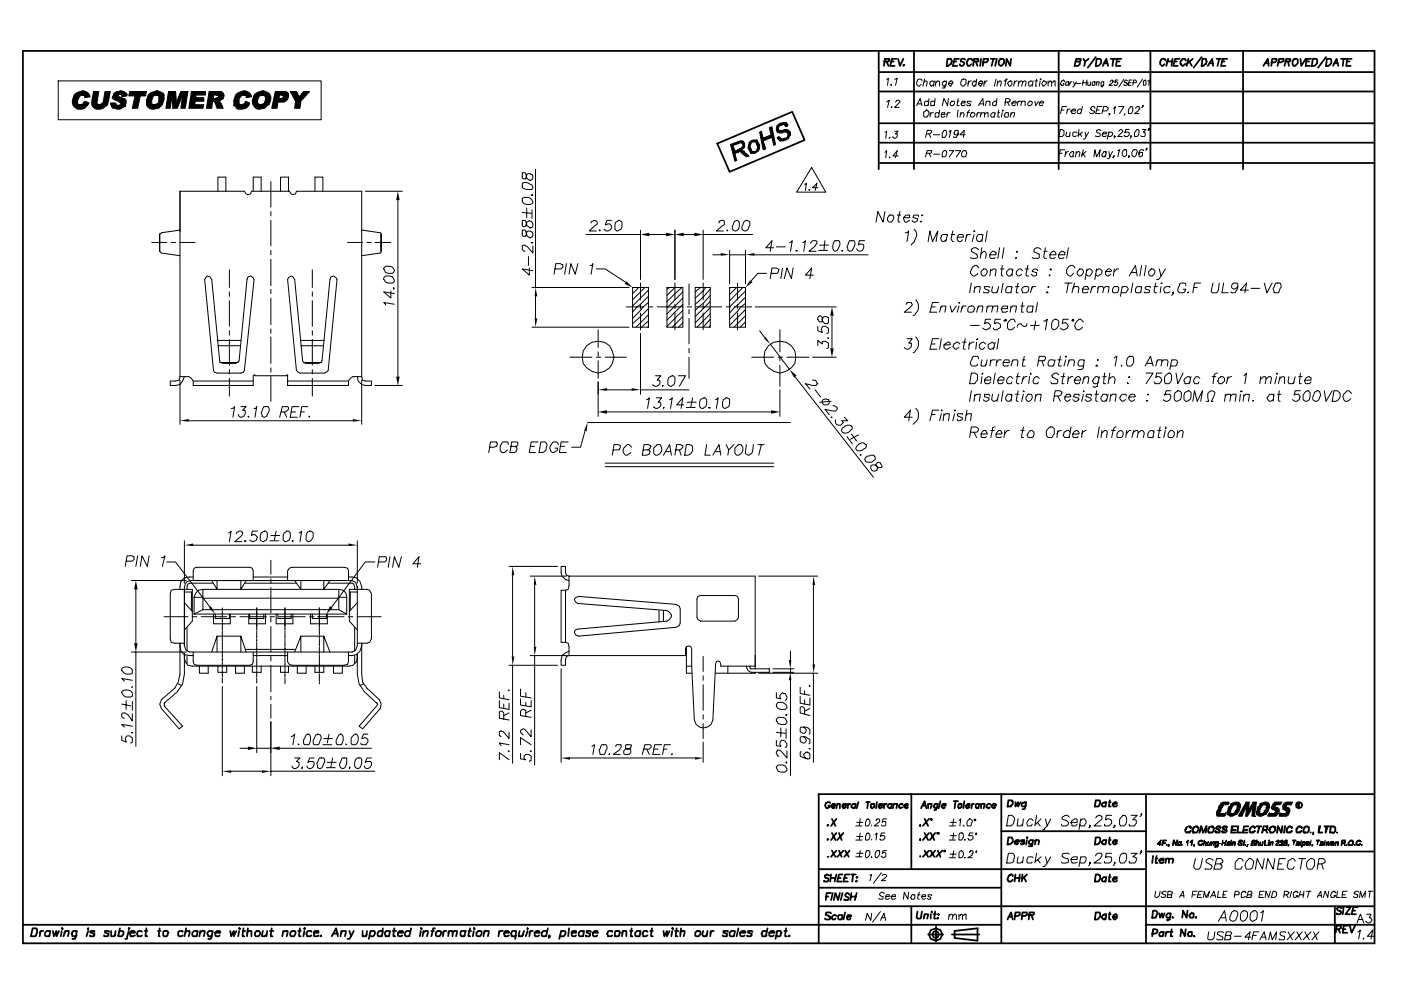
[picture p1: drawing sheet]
<svg xmlns="http://www.w3.org/2000/svg" width="420mm" height="297mm" viewBox="0 0 420 297" stroke-linecap="round" stroke-linejoin="round" font-family="sans-serif">
<g fill="none" stroke="#000" stroke-width=".3">
<path d="M17.5 24.3h78.8v11.6h-78.8zM265.4 39.6l.5-.3-.3 2.2M265.9 23.7l.5-.2-.2 2.1M265.9 30.6l.8-.5-.5 2.1M267.2 25.3v.3v-.3M267.5 31.9l-.3 .3h.3M268.3 39.3h1l-.7 .8h.5v.8l-.5 .6-.8-.3v-.3M268.3 23.7l.8-.2-.5 2.1M268.6 30.6l.2-.5h.8l.3 .2v.3l-1.6 1.6h1.3M274.9 31.7l1.1-2.2 .5 2.2M275.2 31.1h1M276.5 24.3l-.3-.6h-.8l-.5 .8v.8l.5 .5 .8-.5"/>
<path d="M277 24.8l.5-.5 .6 .2-.3 1.3M277 33.5l.8-.5 .8 .5v.8l-.5 .8h-.8l-.3-.3zM277.3 23.7l-.5 2.1M278.3 30.6v-.3h-.8l-.2 .3v1.1h.8l.2-.3M278.6 29.5l-.3 2.2M279.1 33.8l-.2 1.3M279.9 33.8h-.5l-.3 .5M280.2 24.5l-.5-.2-.8 .2v.8l.2 .5 .8-.5M280.2 30.6v-.3h-.8l-.3 .3v1.1h.8l.3-.3M280.2 24.3l-.3 1.5M280.5 29.5l-.3 2.2M280.7 24.8l.8-.5 .3 .2v1.3"/>
<path d="M280.7 24.3l-.2 1.5M281.5 34v-.2h-.8l-.2 .2v1.1h.8l.2-.3M281.8 33l-.3 2.1M282.3 34.3h1.1v-.5h-.8l-.3 .2v1.1h.8l.3-.3M283.1 39.1h.5a1.51 1.51 0 0 1-.2 2.1h-.8v-1.3zM283.9 24.3l-.5 2.1h-.8M283.9 24.5l-.8-.2-.5 .7 .2 .8h.6l.2-.5M284.2 33.8l-.3 1.3M284.4 25h1.4v-.5h-.3v-.2h-.5l-.6 .7 .6 .8h.2l.3-.5M284.4 29.5l-.2 2.2-1.1-2.2-.5 2.2M284.7 39.6v-.3l.5-.2-.5 2.1M285 30.9l.5-.6h.5l.3 .3v.5l-.5 .6h-.6l-.2-.3z"/>
<path d="M285 33.8a.84 .84 0 0 0-1.1 .5M287.1 30.3h.5M287.3 29.5l-.2 2.2h.5M287.3 39.9l-.2 .5h-.8l-.3-.5 .5-.8h.8v1.3l-.5 .8h-.8v-.3M287.3 33l-.2 2.1M288.1 34.3l.3-.5h.5l.3 .5-.3 .8M288.1 33.8l-.2 1.3M288.4 30.9h1.1v-.6h-.8l-.6 .8 .3 .6h.8l.3-.3M288.7 23.7h.8l.2 .3v1l-.8 .8-.8-.5v-.8zM290 33.8h.8M290.5 24.3l-.3 1.5M290.8 33l-.6 .5-.2 1.6"/>
<path d="M291.3 24.3l-.8 .2-.3 .5M291.3 30.6l-.3-.3h-.8l-.2 .3 1 .5v.6h-1v-.3M291.3 33.8h.8l.3 .2v.6l-.6 .5h-.5l-.3-.3zM292.9 24.5l-.8-.2-.5 .7 .2 .8h.6l.2-.5M292.9 23.7l-.3 2.1M293.2 33.8l-.3 1.3M293.4 25h1.3v-.5h-.2v-.2h-.5l-.6 .7 .6 .8h.2l.3-.5M293.4 31.7l1.3-2.2 .3 2.2M294 33.8h-.6l-.5 .5M294 31.1h1M294.2 34.3l.3-.5h.8v1.3M294.2 33.8l-.2 1.3"/>
<path d="M295.3 34.3l.5-.5h.5v1.3M295.3 24.3l-.3 1.5M295.8 30.6l.3-.3h.8v1.4M295.8 30.3l-.3 1.4M296.1 24.3l-.6 .2-.2 .5M298.4 34l-.2-.2h-.5l-.6 .5v.5l.3 .3h.5l.3-.3M298.4 33.8l-.2 1.3M298.7 23.7l-.5 2.1M299 30.6l-.3-.3h-.5l-.5 .6v.5l.2 .3h.5l.3-.3M299 29.5l-.3 2.2M299.2 24.8l.6-.5 .5 .2-.3 1.3M299.2 24.3l-.2 1.5"/>
<path d="M299.2 33.8h.6M299.5 33l-.3 2.1h.6M300.6 33.8l-.3 1.3M300.8 33v.2h-.2zM301.1 24.3h.8M301.4 30.6h1.3v-.3h.2v-.5l-.5-.3h-.8l-.2 2.2M301.4 34l.2-.2h.8v1l-.2 .3h-.8l-.3-.5zM302.2 23.7h-.6l-.2 2.1M302.2 30.6l.5 1.1M302.4 24.5l.5-.2 .6 .2v.8l-.6 .5h-.2l-.5-.8zM303.2 34.3l.3-.5h.8l-.3 1.3M303.2 33.8l-.3 1.3"/>
<path d="M303.5 30.9h1.3l-.3-.6h-.5l-.5 .6v.5l.2 .3h.6l.2-.3M304.3 24.3l-.3 1.5M305.1 24.3l-.8 .2v.5M305.3 30.6l.3-.3h.8l-.3 1.4M305.3 30.3l-.2 1.4M305.6 24.8l.5-.5 .6 .2-.3 1.3M305.6 24.3l-.3 1.5M306.4 30.6l.3-.3h.7v1.4M306.7 24.8l.5-.5 .5 .2-.3 1.3M308.8 30.3h.5l.3 .3v.5l-.6 .6h-.5l-.3-.3v-.5zM309.6 24.5l-.3-.2-.8 .2v1.1l.5 .2 .6-.5M309.8 24.3l-.2 1.5"/>
<path d="M310.4 30.3l.2 1.4 .8-1.4M310.4 24.3h.7M310.9 23.7l-.3 1.6v.5h.3M311.7 30.9h1.3l-.3-.6h-.5l-.5 .6v.5l.2 .3h.6l.2-.3M311.9 23.7h.3h-.3M311.9 24.3l-.2 1.5M312.7 24.5l.3-.2 .8 .2v.5l-.8 .8h-.3l-.2-.5zM314.3 24.8l.8-.5 .3 .2v1.3M314.3 24.3v1.5M315.4 24.8l.5-.3v-.2h.5v1.5M318 38.8l1.1 .3v1.3l-.5 .5h-1.1zM318.3 33h.8"/>
<path d="M319.4 24.5l-.3-.5-.8 .3-.3 1h.3v.3h.5l.3-.3v-.3h-.3M319.9 39.6l-.3 1.1 .3 .2 1-.2M319.9 31.9h-1.3l-.6 2.1M320.1 32.7l-.2 1.3M320.4 24.8v-.3v1.1M320.4 24.5h-.5l-.3 .3v.8h.5l.3-.3M320.9 32.7h-.5l-.3 .5M320.9 39.6l-.2 1.3M320.9 24.5l-.2 1.1M321.2 33.2h1.3v-.5h-.8l-.5 .5 .3 .8h.8l.2-.2M321.5 24.5h-.3l-.3 .5M322 24.5l.3 1.1 .5-1.1"/>
<path d="M322.3 25.6l-.6 .5M322.8 25h1.3M323.1 39.9l-.3-.3h-.8l-.3 .3v.8l.3 .2h.5l.3-.2M323.6 38.8l-.3 2.1M324.4 33l-.3-.3h-.5l-.5 .5v.6l.2 .2h.5l.3-.2M324.6 39.6l-1.3 1.1M324.6 24.8h1.1M324.6 31.9l-.5 2.1M324.9 24l-.3 1.6M325.4 39.6l.3 1.3 .8-1.3M326 24l-.3 1.6M326.2 24.5v1.1h.6l.2-.3"/>
<path d="M327 24.5v1.1M328.3 24.8v-.3v1.1M328.3 24.5h-.5l-.2 .3v.8h.5l.2-.3M328.3 32.5l-.2-.6h-.5l-.6 .8 1.3 .8-.5 .5h-.8l-.2-.2M328.9 24.8l.2-.3h.6l-.3 1.1M328.9 24.5v1.1M328.9 33h.8M330.2 39.1l-.5-.3-.8 .3v.5l1 .5v.6l-.2 .2h-1.1v-.2M330.5 31.9h-1.4l-.5 2.1h1.3M330.7 33.2h1.1l.5-.5v-.5l-.5-.3h-.8l-.5 2.1M331 24.5v1.1l-.5 .5-.3-.3M331 24.8v-.3h-.5l-.3 .3v.8h.5l.3-.3"/>
<path d="M332.3 39.9l.3-.3-.5 2.1M332.6 39.6h.8l.2 .3v.5l-.5 .5h-.5l-.3-.2M332.8 24.5l.6-.5 .5 .3v.2h-.3v.3l-1 .8h1M332.8 34h-.2h.2l-.2 .6M333.9 32.5h.3l.2-.6-.2 2.1M335.2 24h-.8v.8v-.3h.6l.2 .3-.2 .8h-.8v-.3M335.5 39.3l.5-.5 .8 .5-1.6 1.6h1.3M335.5 31.9h1.6l-1.3 2.1M337.1 23.7l-1.6 2.4M337.3 34l-.2 .6M338.1 24.3l-.5-.3-.5 .5h.2v.3h.6l.2 .5-.2 .3h-.8v-.3M338.4 24.8h.8"/>
<path d="M338.7 38.8h-1.1l-.3 1.1 .3-.3h.8l.3 .3v.5l-.6 .5h-.8v-.2h-.2M338.7 32.5l.5-.6 .5 .3v1l-.5 .8h-.8v-1zM339.5 24h-.8l-.3 1.6h.8M339.7 24.8h1.1v-.5l-.3-.3h-.5l-.3 1.6M340.5 39.3l.5-.5 .6 .3v1l-.6 .8h-.7v-1zM340.5 32.5l.5-.6h.6l.2 .8h-.2l-.3 .5-1 .8h1.3M342.6 38.8h1.1l-.8 .8 .5 .3v.8l-.2 .2h-.8l-.3-.2M342.6 23.7l-1.6 2.4M342.9 24.3l.5-.3 .3 .3v1l-.3 .3h-.5zM342.9 31.7l-.3 .2v-.2h.3l-.3 .5h-.2M344.2 24.3l.6-.3-.3 1.6M344.8 38.5l-.3 .3v-.3h.3l-.3 .6h-.3"/>
<path d="M65.4 57.3v-4.2h2.3v4.2M75.9 57.3v-4.2h2.4v4.2M81.2 54.4v7.7M84.1 57.3v-4.2h2.4v4.2M94.5 57.3v-4.2h2.3v4.2M109.5 57.3h11.1M119.3 60v52.9M156.6 59.4l.6-.2h1.3a1.82 1.82 0 0 1 1.3 1.6 1.97 1.97 0 0 1-3.2-.6zM156.6 54.9l.6-.2h.8l1.5 .8 .3 .5-.3 .8h-1.5l-1.4-.5zM156.6 51.8v1.6l.3 .2h.8l.3-1.3 .5-.3a1.09 1.09 0 0 1 1.3 .8 1.09 1.09 0 0 1-.8 1.4l-1-.8-.3-1.4-.3-.2zM159.3 58.4l.2 .2 .3-.2h-.3M160.6 50.7v35.5"/>
<path d="M241.3 55.2l.5-.3-.2 2.2M242.6 56.8v.3l.3-.3M243.4 50.2l4.2 7.4h-8.7zM245.3 56.3h-1.6l1.3-1.4-.5 2.2M265.4 45.7l.5-.5-.3 2.1M266.7 41.2v.3l.3-.3M266.7 47v.3h.3M269.3 46.7h-1.5l1.3-1.5-.5 2.1M277.8 40.1h1.1l.5-.8-.3-.2h-1l-.6 2.1M277.8 45.9h1.3l.3-.2v-.5h-1.3l-.6 1.8M278.6 40.1l.5 1.1M278.6 45.9l.5 1.1"/>
<path d="M279.9 40.4h1.9M279.9 46.2h1.9M282.8 45.4a.66 .66 0 0 1 1.1 0v.8l-.3 .5-.2 .3h-.8v-1.1zM284.7 45.2h1.3l-1.3 1.8M286.5 45.2h1.6l-1.3 1.8M288.7 45.4l.2-.2h.8l.3 .7-.5 1.1h-.8l-.3-.3v-.8zM289.5 40.4h-1.6l1.3-1.3-.3 2.1M317.8 45.9h.8M319.4 44.9h-1.4l-.5 2.1M319.6 45.4l-.2 1.6M320.4 45.4l-.5 .3-.3 .5M322 45.9v-.2l-.5-.3-.8 .8 .5 .8 .8-.3"/>
<path d="M322 45.4l-.3 1.6M322.8 45.9l.5-.5 .5 .3-.2 1.3M322.8 45.4l-.3 1.6M323.8 40.1l.6 .8M324.9 44.9l-.5 2.1M324.9 46.2l.5 .8M325.7 40.9l-.3 .6-.5 .2M325.7 45.4l-1.3 1.1M328.1 47l.2-2.1 .6 2.1 1-2.1-.2 2.1M330.7 40.1h1.1v-.5h-.8l-.5 .8 .2 .5h.8l.3-.2M331.8 45.9l-.3-.5h-.5l-.5 .8v.5h.2v.3h.6v-.3h.2M331.8 45.4l-.3 1.6"/>
<path d="M332.6 45.4l.2 1.6 .8-1.6M332.8 47l-.2 .5h-.5M334.2 46.7l-.3 .3v-.3h.3l-.3 .6h-.3M334.4 40.9h-.2v-.2l.2 .2h-.2v.6M335.2 45.2l.6-.3-.6 2.1M336.8 45.2l.3-.3h.8v1.6l-.8 .5-.6-.5v-.8zM338.7 46.7l-.3 .3v-.3h.3l-.3 .6M339.2 40.9v-.2v.5l-.3 .3M339.7 45.2a.94 .94 0 0 1 1.3 0l-.2 1.3-.5 .5-.8-.5v-.8zM342.9 45.2v-.3h-.8l-.5 .8v1l.2 .3 .8-.3v-1h-.8l-.2 .5M344 44.6h-.3l.3-.2-.3 .8M45.5 72.7h4.5"/>
<path d="M47.9 75.3l.5 .5 5.6 .8M51.3 72.7h1.4M54 69l-5.6 .8-.5 .5v5v-5.3M54 72.7h4.5M81.2 63.4v1.3M81.2 66.1v7.6M81.2 75.1v1.3M81.2 77.7v7.9M104.2 72.7h4.5M108.5 69l5.5 .8 .3 .2v5.3v-5.3M110.1 72.7h1.3M112.4 72.7h4.8"/>
<path d="M114.3 75.3l-.3 .5-5.5 .8M156.6 69v1.6l.3 .2h.8l.3-1.3 .5-.3a1.09 1.09 0 0 1 1.3 .8 1.09 1.09 0 0 1-.8 1.3l-1-.7-.3-1.4-.3-.2zM156.6 66.1v1.5l.3 .3h.5l.3-.3 .3-1 .8-.5 .2 .2a1.08 1.08 0 0 1 .9 .8 1.08 1.08 0 0 1-.4 1.1l-.5 .2-1-.8-.3-1.3-.3-.2zM156.6 63.7l2.7 .2M158 62.4v2.9M158.5 76.9v2.7M159.3 72.7l.2 .2 .3-.2h-.3M159.5 62.9v2.6M159.8 73.7v2.1l-1.6-1.8-.8-.5h-.5l-.3 .2v1.1l.8 .5M169.9 79l-.6 3.2M173.3 79l-.8 3.2-1.3-3.2-.5 3.2M175.7 70.3h16.4"/>
<path d="M177 79.6h.5l.3-.6-.5 3.2M177.3 66.9v-.3l.8-.5h.5l.5 .5v.5l-2.4 2.1h2.2M179.7 69h.2v.2zM183.4 66.1h-1.4l-.5 1.3a1.32 1.32 0 0 1 1.9 .2 1.33 1.33 0 0 1-.6 1.5 1.33 1.33 0 0 1-1.6-.1v-.3M184.7 66.6l.8-.5 1 .5v1.3l-.2 .8-1.1 .5-.8-.5v-1.3zM192.1 69v14.8M194.7 70.3h5.1M202.4 69v14.8M205.1 70.3h3.1M210.9 70.3h14.8M210.9 69v14.8M213.8 76.4h2.4"/>
<path d="M215.6 66.9v-.6l.6-.2h.8l.2 .2v1.1l-2.4 1.8h2.2M218 69v.2l.3-.2M218.8 75.1v10M218.8 76.4h4.8M220.1 66.6l.8-.5 .8 .5v1.3l-.2 .8a1.07 1.07 0 0 1-1.9 0v-.8zM223 66.6a1.07 1.07 0 0 1 1.9 0v.8l-.5 1.3a1.07 1.07 0 0 1-1.9 0v-.8zM223.6 75.1v10M226.2 76.4h34.2M232 74.3h-2.3l1.8-2.2-.5 3.2M232.8 74h2.7M236.8 72.7l.8-.6-.5 3.2M238.9 75.1h-.2l.2 .2 .3-.2"/>
<path d="M240.8 72.7l.8-.6-.6 3.2M243.2 72.9l.5-.8h1l.3 .3v.5l-.5 .8-1.9 1.6h2.1M245.5 75.1h2.7M245.8 73.5h2.6M247.4 72.1l-.3 2.7M250.3 72.1h1.3l.3 .6v.8l-.8 1.6-.8 .2a2.2 2.2 0 0 1 0-3.2zM252.4 75.1h.3v.2zM254.8 72.1h1.3l.3 .6v.8l-.8 1.6-.5 .2-.8-.2-.3-1.1zM259.3 72.1h-1.6l-.3 1.4v-.3h1.4l.2 .3a1.44 1.44 0 0 1-1.3 1.8l-.5-.2-.3-.6M265.4 63.4l-.6 3.2-1.5-3.2-.6 3.2M266.7 64.5h1.1a1.3 1.3 0 0 1 .1 1.4 1.3 1.3 0 0 1-1.2 .7l-.5-.5v-.8zM269.1 64.5h1"/>
<path d="M269.9 63.4l-.6 2.4v.5l.6 .3M270.9 65.3h1.9v-.8h-1.1l-.8 .8 .6 1.3h.5l.8-.5M271.5 69.8h.5l.5-.6-.5 3.2M274.1 68.7a2.18 2.18 0 0 1 .3 3.2l-.3 .8-.5 .2-.3 .6M275.4 65v-.5h-1.3l-.3 .8 1.4 .2v.6l-.6 .5-1-.3v-.2M276 66.3h.2v.3zM276.5 64.5h.3l-.3 .2zM278.3 72.4l.6-3.2 .8 3.2 1.6-3.2-.6 3.2M284.2 70.6l-.3-.3h-1.1l-.5 .3v.5l-.3 .2 .3 .8 .5 .3 1.1-.5M284.2 70.3l-.6 2.1M285.2 70.3h1.1M285.8 69.2l-.6 2.4 .6 .8h.2"/>
<path d="M287.1 71.1h1.8v-.5l-.2-.3h-1.1l-.5 .8v.8l.5 .5h.5l.6-.5M290 70.3l-.5 2.1M291 70.3h-.8l-.5 .8M292.1 69.2h.3l-.3 .3zM292.1 70.3l-.5 2.1M293.4 74.8a1.13 1.13 0 0 0-1.2-.6 1.13 1.13 0 0 0-.9 1.1l1.6 .8 .3 1.1-.6 .2h-1.3l-.3-.2M294.2 76.1l.8-.8 .5 .3 .3 .5-.3 1.3M294.5 74.3l-.5 3.1M294.7 70.6l-.2-.3h-1.1l-.5 .8v.8l.5 .5h.6l.5-.5M294.7 70.3l-.2 2.1M296.1 69.2l-.6 3.2M296.9 76.4h1.8v-.8l-.5-.3a1.32 1.32 0 0 0-1.2 .7 1.32 1.32 0 0 0 .1 1.4h1.1l.2-.2"/>
<path d="M299.8 74.3l-.6 3.1M300.6 79.6l-.3 2.9 .5 .2M301.1 74.3l-.5 3.1M304.8 75.6l.3-.3v.3zM304.8 77.2v.2h-.3zM308.2 79.6l-.5 2.9 .3 .2h.5M312.2 74.8a1.28 1.28 0 0 0-2.1 0v.8l1.6 .5v1.1l-.3 .2h-1.6l-.2-.2M313 75.3h1.1M313.5 74.3l-.5 2.6 .3 .5h.5M314.9 76.4h1.8l-.5-1.1a1.32 1.32 0 0 0-1.2 .7 1.32 1.32 0 0 0 .1 1.4h1.1l.2-.2M317.5 76.4h1.9v-.8l-.6-.3a1.32 1.32 0 0 0-1.2 .7 1.32 1.32 0 0 0 .2 1.4h1l.3-.2M320.4 74.3l-.5 3.1"/>
<path d="M342.4 79.6l-.6 3.1M343.7 79.6l-.5 3.1M62.2 82.7l.8 .3 .5 .8 2.4 24.3 .2 .6 .8 .2h3.7l1.1-.8 2.4-24.3 .2-.8 .8-.3 .8 .6 .3 .5-2.9 27.2-.3 .6-.8 .2h-7.1l-.8-.2-.3-.6-2.6-27.2zM68.8 80.9v5.3M68.8 87.5v1.3M68.8 90.1v7.7M68.8 99.1v1.4M81.2 86.7v1.3M81.2 89.3v8M81.2 98.6v1.3M86.5 83.3l.8-.6 .5 .3 .6 .8 2.4 24.3 .2 .6 .8 .2h3.7l.8-.2 .3-.6 2.4-24.3 .2-.8 .8-.3 .8 .6 .3 .5-2.7 27.2-1 .8h-7.4l-1.1-.8-2.6-27.2zM93.7 80.9v5.3"/>
<path d="M93.7 87.5v1.3M93.7 90.1v7.7M93.7 99.1v1.4M115.1 80.3l.5-.5h1.3l.8 .3 .6 1-.6 .8h-1.3l-.8-.2zM115.6 82.7h1.3l.8 .3 .6 1-.6 .8h-1.3a1.82 1.82 0 0 1-1.3-1.5zM117.2 87.2v2.1l-2.1-1.8 3.2 .5M118 86.2l.3 .2-.3 .3v-.3M118.3 91.2l-3.2-.5 .5 .8M158.8 80.3v2.2l-2.2-1.9 3.2 .5M159.5 86.2h29.1M159.5 98.1h29.1M160.6 88.8v6.6"/>
<path d="M166.4 80.6h1.9l.5-.5v-.8l-.8-.3h-1.3l-.5 3.2M178.9 80.6h2.6l6.1 4M179.4 98.9v5.3M187.9 92h5.2M189.7 86.2h4.8v11.9h-4.8zM191.6 86.2l-1.9 1.8M192.1 84.8v5.1M192.1 91.2v1.3M192.1 93.8v5.1M192.1 99.9v18.3M193.4 86.2l-3.7 3.7M194.5 87l-4.8 4.7"/>
<path d="M194.5 88.8l-3.5 3.2-1.3 1.6M194.5 90.7l-1.6 1.3-3.2 3.4M194.5 92h1.3M194.5 92.5l-4.8 4.5M194.5 94.4l-3.7 3.7M194.5 96.2l-2.1 1.9M197.1 92h7.7M200 86.2h4.8v11.9h-4.8zM200.8 86.2l-.8 .5M202.4 89.9l-2.4 2.4M202.4 84.8v5.1M202.4 91.2v1.3"/>
<path d="M202.4 93.8v5.1M202.4 86.2l-2.4 2.3M204.5 86.2l-4.5 4.2M204.8 89.3l-4.8 4.8M204.8 91.2l-4.8 4.8M204.8 87.5l-2.4 2.4M204.8 93l-4.8 4.8M204.8 94.9l-3.2 3.2M204.8 96.7l-1.3 1.4M206.1 92h1.3M206.6 85.1v6.4M206.6 92.8v1.3"/>
<path d="M206.6 95.4v7.7M208.5 86.2h4.5v11.9h-4.5zM208.8 92h7.6M210.1 86.2l-1.6 1.3M210.9 84.8v5.1M210.9 91.2v1.3M210.9 93.8v5.1M210.9 92.5l-2.4 2.4M211.7 86.2l-.8 1-2.4 2.1M213 88.5l-2.1 2.4-2.4 2.1M213 90.4l-2.1 2.1M213 86.7l-2.1 2.4-2.4 2.1"/>
<path d="M213 92.3l-4.5 4.4M213 94.1l-4 4M213 95.7l-2.1 2.4M213 97.5l-.3 .6M217.8 92h1.3M218.8 86.2h4.8v11.9h-4.8zM219.1 86.2l-.3 .2M220.4 92h5M220.4 92l-1.6 1.8M220.9 86.2l-2.1 2.1M221.2 84.8v5.1M221.2 91.2v1.3"/>
<path d="M221.2 93.8v5.1M222.8 86.2l-4 3.9M223.6 87.2l-4.8 4.8M223.6 89.1l-3.2 2.9M223.6 90.9l-1.4 1.1-3.4 3.7M223.6 92.8l-4.8 4.7M223.6 94.6l-3.5 3.5M223.6 96.5l-1.6 1.6M226.5 92h24.3M227.8 99.1l1.6 2.1M229.9 81.9h-2.6l-2.1 2.4M231.2 81.9h1.9l.5-1-.8-.6h-1.3l-.5 3.2"/>
<path d="M233.9 98.9v6.6M234.7 80.3l-.5 3.2M237.9 80.3l-.6 3.2-1.3-3.2-.8 3.2M243.9 82.5h-2.3l1.8-2.2-.5 3.2M245.3 97.8v1.3l1.3 .6a1.32 1.32 0 0 1 .3-1.9h.7l.8 .5v1.4l-.5 .2M245.8 94.6l-.5 .6v.5l.5 .8h.5l.3-.3v-.5l.5-.8h.8l.5 .3v1.5l-.2 .3a1.46 1.46 0 0 1-1.6-1.8zM249.5 94.6v9.8M271.7 91.2l.3-.5h1.3l.3 .8-2.4 2.1h2.1M274.6 89.9a2.68 2.68 0 0 1 0 3.9l-.2 .6-.6 .2M279.4 92h1.1M281.5 90.7h-1.8l-.8 2.9h2.1M282 92.3l.6-.6h1l-.2 1.9"/>
<path d="M282.3 91.7l-.5 1.9M285 91.7l.5 1.9 1.3-1.9M287.6 90.7h.3l-.3 .2zM287.6 91.7l-.5 1.9M288.7 91.7l-.6 1.9M289.7 91.7h-.8l-.5 .8M290.5 92a1.17 1.17 0 0 1 1.9 .5l-.3 .3v.5l-.5 .3h-1.1l-.3-.3v-.8zM291 97.5h2.7M291.3 84.8l-.5 3M292.4 86.4l.5-.5h1.1l-.3 1.9M292.4 85.9l-.3 1.9M293.2 92.3l.5-.6h1l-.2 1.9"/>
<path d="M293.4 80.3l-.5-.7h-.5l-.8 .5-.6 1.3v.5l.8 .8h.6l.8-.5v-.3M293.4 91.7l-.5 1.9M294.2 81.4l.8-.8h.5l.6 .5a1.36 1.36 0 0 1-1.4 1.6l-.5-.5zM296.1 92.3l.5-.6h1.1l-.3 1.9M296.1 91.7l-.3 1.9M296.9 86.2l-.3-.3h-1.3v.5l1.3 .6v.5l-.3 .3h-1.3v-.3M297.1 81.1l.8-.5h.5l.3 .3-.3 1.8M297.1 95.7h-1.6l-.2 1.3 1-.3 .8 1.1-.2 .5-1.1 .6-1.1-.6M297.1 80.6l-.2 2.1M297.7 85.9l-.3 1.3 .3 .6h1l.5-.6M297.7 92.3l.5-.6h1l-.2 1.9M299.5 85.9l-.5 1.9"/>
<path d="M300 95.7h-1.6l-.2 1.3h.2a1.02 1.02 0 0 1 1.6 .3v.8l-1 .8-1.1-.3v-.3M300 80.6h1.1M300.3 92.5h1.9v-.8h-1.1l-.5 .3a1.32 1.32 0 0 0 0 1.6h1l.6-.3M300.8 84.8l-.5 3M301.1 96l.5-.3v.3h.3l-.3 .2h-.5zM303.2 92.3l.5-.6h1.1l-.3 1.9M303.2 91.7l-.3 1.9M303.5 86.2l-.3-.3h-1l-.6 .8v.8l.3 .3h1l.3-.3M303.5 85.9l-.3 1.9M303.7 81.1l-.5-.5h-.5l-.8 .8v.8l.5 .5h.5l.6-.5M303.7 80.6l-.2 2.1M304.5 96.5l-.5-.8h-.8l-1 1.3v1.3l.5 .6 1-.3 .6-.5"/>
<path d="M304.5 85.9h1.1M305.3 84.8l-.5 2.4v.6h.5M306.1 91.7h1.1M306.7 81.1l-.6-.5h-.5l-.8 .8v.8l.5 .5 1.1-.5M306.7 86.2a1.72 1.72 0 0 1 1.8 0v.8l-.3 .5-.5 .3h-1a1.32 1.32 0 0 1 0-1.6zM306.7 90.7l-.3 2.9h.5M307.4 80.6h1.1M308 97l-.3 .8h-.8l-.8-.8h-.2l-.6 .3-.2 .8M309 97.5h2.7M309.6 85.9l-.6 1.9M309.8 92l-.2-.3h-1.1l-.5 .8v.8l.2 .3h1.1l.3-.3M309.8 91.7l-.2 1.9"/>
<path d="M310.6 85.9h-.8l-.5 .8M310.6 96.2l-.5 2.7M311.1 81.1v-.2a1.02 1.02 0 0 0-1.5 .2v.3l1.3 .3v.8l-1.1 .2-.5-.5M311.1 90.7l-.5 2.9M313 96.2h.5l.6-.5-.6 3.2M313.8 87.8l.3-.3 .2 .3zM314.3 85.9h.3l-.3 .3zM314.6 82.5h.3v.2zM314.9 80.9l.2-.3 .3 .3zM315.9 96a1.02 1.02 0 0 1 1.6 .2v1.3a1.82 1.82 0 0 1-1.6 1.4l-.5-.6v-1.3zM319.4 84.8h2.1M320.4 95.7h-1.6l-.2 1.3 1-.3 .8 1.1-.3 .5-1 .6-1.1-.6"/>
<path d="M320.4 84.8l-.5 3M321.5 96h.2v-.3l.3 .5h-.5zM321.7 86.4l.6-.5h1l.3 .5-.3 1.4M322.3 80.3l-.6-.7a1.83 1.83 0 0 0-1.8 2.3l.8 .8h.5l.8-.8M322.3 84.8l-.8 3M323.1 81.4l.7-.8h.6l.5 .5a1.36 1.36 0 0 1-1.3 1.6l-.5-.5zM324.6 86.7h1.9l-.3-.8h-1l-.6 .8v.8l.3 .3h1.1l.2-.3M324.9 96.5l-.8-.8h-.5l-.8 .8-.5 1.3a1.41 1.41 0 0 0 1.3 1.1l1-.8M326 81.1l.5-.5h.5l.6 .5a1.36 1.36 0 0 1-1.4 1.6l-.5-.5M326 80.6l-.6 3.2M327.6 85.9l-.6 1.9M328.6 81.1l.8-.5h.5l.6 .5-.3 1.1-.8 .5-.8-.2v-.3"/>
<path d="M328.6 85.9h-.8l-.5 .8M328.9 80.6l-.6 3.2M329.1 86.4l.6-.5h1l.3 .5-.3 1.4M329.4 85.9l-.3 1.9M331 86.4l.5-.5h1.1l-.3 1.9M331.5 81.4h1.6l.3-.3-.6-.5h-.5l-.8 .8v.8l.6 .5 1-.5M333.9 86.2a1.32 1.32 0 0 1 1.6 0v.8l-.5 .8h-1.1l-.3-.3v-.8zM334.2 80.6l-.3 2.1M335.5 80.6h-.5l-.8 .8M336.5 86.2l.3-.3h1.1l.5 .8-.8 1.1h-1.1l-.2-.3M336.5 85.9l-.5 2.9M338.7 82.7l1.8-3.1 .5 3.1"/>
<path d="M339.2 81.7h1.6M339.7 84.8l-.5 3M342.4 86.2l-.3-.3h-1.1l-.5 .8v.8l.3 .3h1l.3-.3M342.4 85.9l-.3 1.9M344.5 81.4l.8-.8h.5l.5 .5a1.36 1.36 0 0 1-1.3 1.6l-.5-.5zM345 86.2v-.3h-1.3l-.3 .5 1.4 .6v.5l-.3 .3h-1.3v-.3M346.1 85.9h1M346.6 84.8l-.5 2.4 .2 .6h.6M347.7 80.6l.5 2.1 1.3-2.1M348.2 82.7l-.8 1.1h-.5M348.2 84.8h.3v.3zM348.2 85.9l-.3 1.9"/>
<path d="M350.8 86.2v-.3h-1l-.6 .3a1.32 1.32 0 0 0 0 1.6h1.1l.5-.3M351.9 87.8h-.3l.3-.3v.5l-.5 .5M355.6 85.6v-.5l-.3-.3h-1l-.6 .3-.5 2.1 .5 .6h1.1l.5-.3 .3-.8h-.8M356.4 87.5l-.3 .3h.3M358 86.2h1M360.1 84.8h-1.9l-.5 3M363.8 84.8l-.5 2.2v.5l.2 .3h1.4l.2-.3 .3-.5 .3-2.2M367 84.8l-.6 3h1.9M371.2 85.9l-1 .8-.6-.3a1.02 1.02 0 0 1 .3-1.6h1l.3 .3v1.3l-.8 1.4h-1l-.3-.3M374.4 87h-2.4l1.9-2.2-.6 3M375.2 86.4h2.6M379.1 84.8l.8 3 1.6-3"/>
<path d="M382.6 84.8h1.3l.3 .6v.8l-.8 1.6h-1.3l-.3-1.4zM54 112.9l-.3 1-1 .3h-1.6v1.3l2.9-.2 .8-1.1 .5-1.3M54 112.9h2.6l.8 .5 .5 .8v1.3h18v-2.9l.3-.2h.3v.2h9.5v-.2h.3v3.1h18.2v-1.3M54 112.9v-55.6h19.3l.5 .8 .5 .3 .8-.3 .3-.8h11.4l.5 .8 .5 .3 .8-.3 .3-.8h19.6v55.6M54 113.9v13.3M57.9 114.2h18M65.1 102h7.1M65.4 103.6h6.6M65.9 108.7h5.5M68.8 101.8v7.6M68.8 110.8v1.3M68.8 113.4v5.3"/>
<path d="M81.2 101v7.9M81.2 110.2v1.4M81.2 112.9v7.4M86.3 114.2h18.2M90.2 102h6.9M90.2 103.6h6.6M91 108.7h5.3M93.7 101.8v7.6M93.7 110.8v1.3M93.7 113.4v5.3M107.2 112.9l.2 1.3 1.1 1.1 1 .2h1.9v-1.3h-1.9l-.8-.3-.2-1h-2.7l-.8 .5-.5 .8M108.5 113.9v13.3"/>
<path d="M112.4 115.5h8.2M170.9 107.1h6.6M175.9 103.6a5.1 5.1 0 0 1 6.9 0l.8 1.6a4.6 4.6 0 0 1-1.7 5.8 4.6 4.6 0 0 1-6-.8 4.8 4.8 0 0 1 0-6.6zM178.9 107.1h1.3M179.4 105.5v1.3M179.4 108.1v5.3M179.4 114.5v10.3M181.5 107.1h6.4M182 116.9h7.4M192.1 116.9h14.5M193.9 119.8l.8-.6-.5 3.2M196.6 112.6h1.6l-1.1 1.3h.5l.3 .3a1.33 1.33 0 0 1-.6 1.4 1.33 1.33 0 0 1-1.5-.1v-.2"/>
<path d="M196.8 119.2h1.6l-1 1.4h.5l.3 .2a1.33 1.33 0 0 1-.6 1.4 1.33 1.33 0 0 1-1.5-.1v-.2M198.7 115.5v.3l.3-.3M200.6 113.2l1-.6 .8 .6v1.3l-.3 .8-.8 .5-1-.5v-1.4zM200.8 119.8l.8-.6-.5 3.2M203.5 112.6h2.1l-1.9 3.2M206.6 104.4v1.3M206.6 107.1v6.3M207.7 119.2l-.5 2.7M210.1 119.8l1.3-.6 .5 .6v1.3a1.82 1.82 0 0 1-1.6 1.3l-.5-.5v-1.3zM214.6 119.8l.8-.6-.6 3.2M217 119.8l.8-.6 1 .6v1.3l-.3 .8-1 .5-.8-.5v-1.3zM225.4 107.1h6.6"/>
<path d="M230.5 103.6a4.8 4.8 0 0 1 6.7-.1 4.8 4.8 0 0 1 .1 6.7 4.5 4.5 0 0 1-6.8 0 4.8 4.8 0 0 1 0-6.6zM231 103.1l5.8 7.7M233.4 107.1h1.3M233.9 106.8v1.3M233.9 109.4v6.4M233.9 116.9v7.9M236 107.1h6.6M238.4 112.9l23.5 30.2M243.7 113.9h.8l.8 1.1h-.3l-.3 .5h-1l-2.1-.5 1.3 1.6M243.7 107.1h7.1M244.5 116.9l1.6 2.1M245.3 103.6v-1.6l1.3 1.1v-.8h1l.8 .5v1.4l-.5 .2"/>
<path d="M248.2 101.2l.2 .3v-.3M272 101.5h1.6l-1.1 1.3h.8v1.1l-.5 .5a1.02 1.02 0 0 1-1.6-.2M274.6 101a2.68 2.68 0 0 1 0 4l-.2 .5-.6 .2M279.4 103.1h1.1M281.5 101.5h-1.8l-.8 3.2h2.1M282.3 101.5l-.5 3.2M283.1 103.4h1.9v-.6l-.3-.2h-.5l-1.1 .8v.8l.5 .5h.6l.8-.5M287.9 103.1l-.6-.5h-.5l-.8 .5-.2 .8 .7 .8 1.1-.5M288.7 102.6h1M289.5 101.5l-.6 2.7v.2l.6 .3M290.8 102.6l-.3 2.1M291.3 111.8h1.1l.8 .6v1.5l-.8 1.1h-1.6z"/>
<path d="M291.3 117.1l-.5 3.2M292.1 102.6h-.5l-1.1 .8M292.4 118.7l.5-.5h1.1l-.3 2.1M292.4 118.2l-.3 2.1M292.9 102.6l-.3 2.1M293.2 101.5v.3h-.3zM293.4 107.6v-.5l-.2-.3h-1.1l-.5 .3v.5l-.6 1.1v.5l.6 .5h1l.6-.3v-.2M294.5 107.9l-.3 1.8h1.1l.5-.5M294.5 112.9l-.3 2.1M294.7 111.8v.3h-.2zM295.3 113.9h1.8v-.7l-.5-.3-.5 .3a1.12 1.12 0 0 0-.6 1.8h1.1l.5-.5M295.5 103.1l-.5-.5a1.35 1.35 0 0 0-1.3 1.6l.5 .5h.5l.6-.5"/>
<path d="M296.1 107.9l-.6 1.8M296.9 118.7l-.3-.5h-1.3v.8l1.3 .2v.6a1.02 1.02 0 0 1-1.6 .2v-.2M297.1 107.9l-.2 1.8M297.7 118.2l-.3 1.6 .5 .5 1.3-.5M298.2 103.1l-.8-.5-1.1 .8v.8l.6 .5h.5l.8-.5M298.4 107.9h-.7l-.6 .2v.6M298.4 102.6l-.5 2.1M298.4 111.8l-.5 3.2M299 107.9l-.3 1.8M299.2 113.9h1.9v-.7l-.5-.3a1.32 1.32 0 0 0-1.2 .7 1.32 1.32 0 0 0 .1 1.4h1.1l.2-.5M299.5 101.5l-.5 3.2M299.5 118.2l-.5 2.1"/>
<path d="M300.3 107.9h-.8l-.5 .8M300.8 108.7h1.9v-.6l-.3-.2h-1l-.6 .8v.7l.3 .3h1.1l.2-.3M300.8 117.1l-.5 3.2M303.5 108.4l.5-.5h1.1l.2 .5-.2 1.3M303.5 118.7l-.3-.5h-1l-.6 .8v.8l.6 .5h.5l.5-.5M303.5 118.2l-.3 2.1M303.7 113.4l-.5-.5a1.32 1.32 0 0 0-1.2 .7 1.32 1.32 0 0 0 .2 1.4h1l.3-.5M303.7 107.9l-.5 1.8M304.5 118.2h1.1M304.8 112.9h1.1M305.3 111.8l-.5 2.7 .3 .5h.5M305.3 117.1l-.5 2.7 .3 .5h.2"/>
<path d="M306.7 107.9h.7M306.9 117.1l.3 .3h-.3zM306.9 112.9l-.5 2.1M306.9 118.2l-.5 2.1M307.2 106.8l-.5 2.9h.7M308 112.9a1.38 1.38 0 0 0-1.3 1M308.2 118.2h1.1a1.3 1.3 0 0 1 .1 1.4 1.3 1.3 0 0 1-1.2 .7l-.5-.5v-.8zM308.8 112.9l-.3 2.1M309 111.8l.3 .3h-.3zM310.6 118.7l.5-.5h1.1l-.3 2.1M310.6 118.2l-.2 2.1M311.4 108.1h1.9l.2-1-.2-.3h-1.6l-.6 2.9"/>
<path d="M311.7 113.4l-.6-.5a1.32 1.32 0 0 0-1.1 .7 1.32 1.32 0 0 0 .1 1.4h1l.3-.5M312.5 108.1l.5 1.6M316.2 108.1l-.3-.2h-1l-.6 .8v.7l.3 .3h1l.3-.3M316.2 118.7h1.3l.8-.5 .3-.5-.8-.6h-1.4l-.5 3.2M316.4 107.9l-.5 1.8M317.2 107.9h1.1M317.2 118.7l.8 1.6M317.5 112.4l-.5-.6h-.6l-1 .8 .2 .6 1.6 .7-.2 1.1h-1.6l-.3-.5M318 106.8l-.5 2.9h.8M318.3 112.9h1.1M319.1 111.8l-.5 2.7v.5h.5M319.4 119h1.5l.3-.3-.3-.5h-1l-.5 .8v.8l.5 .5 1-.5"/>
<path d="M319.6 106.8h.3l-.3 .3zM319.6 107.9l-.5 1.8M320.4 108.4l.5-.5h1.1l.3 .5-.3 1.3M320.4 112.9l-.3 2.1M320.7 107.9l-.6 1.8M321.7 112.9h-.5l-.8 .5v.5M322.3 113.9h1.8l-.5-1a1.32 1.32 0 0 0-1.2 .7 1.32 1.32 0 0 0 .1 1.4h1.1l.2-.5M323.6 118.7v-.5h-1.3l-.3 .8 1.3 .2 .3 .6-.8 .5h-.5l-.6-.5M324.9 113.7l.8-.8h.5l.3 .3-.3 1.8M324.9 117.1l.3 .3h-.3zM324.9 118.2l-.5 2.1M325.2 107.9l-.3 2.3-.5 .6h-1.1"/>
<path d="M325.2 108.1l-.3-.2h-1.1l-.5 .8v.7l.3 .3h1l.3-.3M325.2 112.9l-.6 2.1M327.3 118.7v-.5h-1.3l-.3 .8 1.3 .2 .3 .6-.8 .5h-.5l-.6-.5M328.3 118.2h1.1M328.6 109.7l.3-.3 .2 .3zM328.9 117.1l-.3 2.9 .5 .3M329.1 107.9h.3l-.3 .2zM329.7 112.9l-.6 2.9-.5 .3h-.5l-.3-.3M329.7 113.4l-.6-.5h-.5l-1 1.3 .5 .8h1l.3-.5M330.7 112.9h1.1M331.3 111.8l-.3 3.2h.5M332.1 118.7l-.3-.5h-1.1l-.5 .8v.8l.5 .5h.6l.5-.5"/>
<path d="M332.3 118.2l-.5 2.1M332.6 113.7l.5-.5 .8-.3 .5 .8-.2 1.3M332.8 111.8l-.5 3.2M333.1 118.7l.5-.5h1.1l-.3 2.1M333.1 118.2l-.3 2.1M334.2 107.3l.8-.5-.6 2.9M336.3 109.4v.3h.2M337.9 118.7l-.3-.5h-1.1l-.7 1 .7 1.1 1.1-.5M338.1 114.7l.3 .3h-.3zM338.4 113.2l.3-.3v.3zM338.7 106.8h1a2.28 2.28 0 0 1-.5 2.9h-1.1a2.28 2.28 0 0 1 .6-2.9zM338.7 119h1.6l.2-.3-.2-.5h-1.1l-.8 1 .8 1.1 1.1-.5"/>
<path d="M343.4 109.7l1.6-2.9 .8 2.9M343.7 111.8h2.1l-2.1 3.2M344 108.9h1.5M344.2 118.2h.3l-.3 .2zM346.9 108.4l.5-.5h1.1l-.3 1.8M347.1 107.9l-.5 1.8M348.5 108.4l.5-.5h1l.3 .5-.3 1.3M348.5 111.8h-1.6l-.3 1.4 1.1-.3 .8 1-.3 .6-.5 .5h-1.4l-.2-.5M349.5 112.6l.5-.5 .8-.3a2.02 2.02 0 0 1-.2 3.2h-1.1l-.3-.5v-1.3zM351.1 117.1h-1.3l-.6 1.3 .3-.2h1.3a1.32 1.32 0 0 1-.1 1.7 1.32 1.32 0 0 1-1.7 .1v-.2M351.4 108.1l.2-.2h1.1l.5 .8-.2 .2v.5l-.6 .3h-1l-.3-.3M351.4 107.9l-.6 2.9"/>
<path d="M352.4 117.7l.8-.6 1.1 .6v1.3l-.3 .8-1 .5-.8-.5v-1.4zM352.7 111.8l.5 3.2 1.6-3.2M355.3 117.7l1.4-.6 .5 .6v1.3a1.82 1.82 0 0 1-1.6 1.3l-.5-.5v-1.4zM356.9 113.4l-.2-.5a1.82 1.82 0 0 0-1.6 1.3l.2 .3v.5h1.1l.5-.5M357.2 112.9l-.5 2.1M359.8 113.4l-.5-.5a1.32 1.32 0 0 0-1.2 .7 1.32 1.32 0 0 0 .1 1.4h1.1l.3-.5M363.5 112.9h1.1M365.1 111.8l-.8 .3-.2 .5-.3 2.4M365.4 113.4l.8-.5h.5l.5 .5v.8l-.8 .8h-.7l-.6-.8 .3-.3zM367.5 118.7l.5-.5h1.1l-.3 2.1M367.5 118.2l-.3 2.1M368.3 112.9l-.5 2.1"/>
<path d="M369.1 118.7l.5-.5h1.1l-.3 2.1M369.4 112.9a1.38 1.38 0 0 0-1.4 1M372 118.2l-.3 2.1M372.3 117.1l.2 .3h-.5zM373.1 112.6l.8-.8-.6 3.2M373.1 118.7l.5-.5h1l-.2 2.1M373.1 118.2l-.3 2.1M378.1 113.7l.8-.8h.5l.3 .3-.3 1.8M378.1 112.9l-.3 2.1M379.7 113.7l.8-.8h.5l.3 .3-.3 1.8M382.1 118.7l-.3-.5h-1.1l-.8 1 .8 1.1 1.1-.5M382.1 118.2l-.3 2.1"/>
<path d="M382.9 111.8l.2 .3h-.2zM382.9 112.9l-.6 2.1M383.1 118.2h1.1M383.6 113.7l.6-.5 .8-.3 .2 .3v1.8M383.6 117.1l-.2 2.9 .5 .3M383.9 112.9l-.5 2.1M386.6 112.9l-.3 1.6 .3 .5h1l.5-.5M388.4 112.9l-.5 2.1M389.5 112.9h1M390 111.8l-.3 3.2h.6M390 117.1h-1.6l-.3 1.3v-.2h1.4l.5 .8-.3 .2v.6l-.5 .2a1.02 1.02 0 0 1-1.6-.2M391.3 113.9h1.9v-.7a1.23 1.23 0 0 0-1.6 .2 1.23 1.23 0 0 0 0 1.6h1l.6-.5"/>
<path d="M391.3 117.7l.8-.6 .8 .6v1.3l-.3 .8a1.07 1.07 0 0 1-1.8 0v-1.4zM394.2 117.7a1.02 1.02 0 0 1 1.6-.3l.3 1-.5 1.4a1.07 1.07 0 0 1-1.9 0v-.8zM397.1 117.1l.6 3.2 1.8-3.2M400 117.1h1.1l.8 .8a1.94 1.94 0 0 1-2.4 2.4zM405.3 117.9l-.8-.8h-.5l-1 1.1-.3 .8a1.21 1.21 0 0 0 1.8 1l.6-.5M56.6 126.1h49.2M69.3 122.4h.6l.5-.5-.5 3.2M72.2 121.9h1.6l-1 1h.5l.3 .3a1.44 1.44 0 0 1-1.4 1.9l-.5-.3-.3-.5M74.3 124.8h.3v.3zM76.2 122.4h.5l.3-.5-.5 3.2M79.1 121.9h1.3l.3 .5v.8l-.8 1.6-.5 .3-.8-.3-.3-1.1zM84.4 123.5h1.3l.8-.8v-.6l-.2-.2h-1.6l-.8 3.2"/>
<path d="M85.2 123.5l.8 1.6M87.3 123.5h1.3M89.7 121.9h-2.1l-.6 3.2h2.2M90.2 123.5h1.1M92.3 121.9h-1.8l-.5 3.2M92.6 124.8h.3v.3zM146.8 134.1h1.4l.8-.3 .2-.8-.2-.5h-1.9l-.5 3.1M152.4 133.3v-.6l-.3-.2h-1.3a3.2 3.2 0 0 0-.8 2.6l.5 .5h.8l.8-.8M153.2 133.8h1.8l.3-1.1-.3-.2h-1.5l-.6 3.1h1.4l.5-.2 .2-1.1-.5-.5M159 133.8h1.3M161.4 132.5h-2.1l-.5 3.1h1.8M162.2 132.5h1.3l.5 .8-.2 1.5-1.1 .8h-1z"/>
<path d="M167.5 133.3l-.5-.8h-1.1l-.8 1-.3 .8a1.32 1.32 0 0 0 1.4 1.3l1-.8v-.5h-.8M168 133.8h1.3M170.4 132.5h-2.1l-.6 3.1h2.2M175.4 129.3l-1.3 4.8h-2.7M176.2 126.6h60.9M181.5 138.8h50.5M181.5 139.9h50.5M182 123.5h49.2M183.9 134.8h1.8l.3-.5v-.8l-.5-.2h-1.4l-.5 3.1M189.4 134.1l-.8-.8h-.5l-1 1-.3 .8a1.32 1.32 0 0 0 1.3 1.3l1.1-.8M192.9 134.8h1.3l.8-.5 .3-.5-.8-.5h-1.4l-.5 3.1h1.3l.8-.2 .3-.8-.3-.6h-.5M196.1 134.3l1-1h.8a1.83 1.83 0 0 1 .5 2 1.83 1.83 0 0 1-1.8 1.1l-.5-.5z"/>
<path d="M199 136.4l1.8-3.1 .5 3.1M199 122.1v.3l.2-.3M199.8 135.4h1.3M202.7 134.8h1.3l.8-.7v-.6l-.5-.2h-1.4l-.5 3.1M203.7 134.8l.6 1.6M205.1 121.4h-2.2l1.9-2.2-.5 3.2M205.8 133.3h1.1l.5 .2 .3 .3v1.3a1.97 1.97 0 0 1-2.4 1.3zM205.8 122.1h2.7M206.1 120.6h2.7M211.9 133.3l-.5 3.1h1.6M212.7 122.1h-.2l.2 .3 .3-.3M213.8 136.4l1.8-3.1 .6 3.1"/>
<path d="M214.6 135.4h1.3M217.8 133.3l.7 1.5 1.6-1.5M218.5 134.8l-.2 1.6M220.4 134.3l1.1-1h.7a1.83 1.83 0 0 1 .5 2 1.83 1.83 0 0 1-1.8 1.1l-.5-.5zM223.8 133.3l-.2 2.6 .8 .5 1-.5 .3-.5 .3-2.1M227.3 133.3h1.8M228.3 133.3l-.8 3.1M246.6 120l.3-.2a1.17 1.17 0 0 1 1.8 .5v.5l-.5 .6h-1.1l-.5-.6zM249.2 120.3l-3.4 .3M249.5 125.1h-.3h.3M249.8 121.6h.5l.8 .5v.6l-.5 .5-3.2-.5 1.3 1.6M252.7 128.2l.5-.2a1.59 1.59 0 0 1 2.4 0v.5l-1.1 1.1a1.51 1.51 0 0 1-2.1-.3z"/>
<path d="M253.2 125.1l1.1 1h-1.9l.5 .5-.8 .8h-.7l-.6-.2-.2-.6v-.7M254 130.9l1.6 2.1M255.3 130.1l1.6 2.1M257.4 130.4l-2.3 1.3M257.7 133l1.3-.3 .8 .6-.2 1a3.1 3.1 0 0 1-2.4 .8l-.6-.8zM258.2 136.2l-.2 .2h.2M259.6 137.2l.5-.5 1.8-.3 .6 .6v.8l-1.1 .8h-1.3l-.5-.3-.3-.5zM261.1 139.6l.6-.3h.8l.8 .8h1l.3-.2-.5-1.1-.8-.2-.6 .5 .6 1.3-.3 .5a1.12 1.12 0 0 1-1.9-.5zM273.6 125.1h-2.4l1.8-2.2-.5 3.2M274.6 122.4a2.82 2.82 0 0 1 .6 3.5l-1.4 1.3M279.4 124.3h1.1M281.5 122.9h-1.8l-.8 3.2"/>
<path d="M282.3 122.9h.3l-.3 .3zM282.3 124l-.5 2.1M283.1 124.5l.5-.5h1.1l-.3 2.1M283.1 124l-.3 2.1M286.3 122.9h.2l-.2 .3zM286.3 124l-.5 2.1M288.7 124.3v-.3h-1.4l-.2 .3 .2 .5 1.4 .5a1.02 1.02 0 0 1-1.4 .8l-.2-.5M289.7 124.5l.5-.5h1.1l-.3 2.1M290 122.9l-.5 3.2M291 129.6h1.9l.5-.6v-.5l-.8-.5h-1.3l-.5 3.1M292.1 129.6l.8 1.5M294.2 130.1h1.9l-.6-1.1a1.32 1.32 0 0 0-1.1 .8 1.32 1.32 0 0 0 .1 1.3h1l.3-.2"/>
<path d="M297.1 129h1.1M298.4 128l-.7 .2-.6 2.9M298.7 130.1h1.6l.3-.3-.6-.8a1.32 1.32 0 0 0-1.1 .8 1.32 1.32 0 0 0 .1 1.3h1l.3-.2M301.4 129l-.3 2.1M302.7 129a1.38 1.38 0 0 0-1.3 1.1M306.1 129h1.1M306.9 128l-.5 2.6v.5h.5M309 129h.6l.5 .6v.8l-.5 .7h-1.1l-.5-.7zM314.1 128.8l1-.8h.5l.6 .5a3.2 3.2 0 0 1-.8 2.6h-1.1l-.2-.2-.3-.5v-1.1zM317.2 129l-.2 2.1M318.3 129a1.38 1.38 0 0 0-1.3 1.1M320.9 129.6l-.5-.6h-.5l-.8 .6v.5l-.3 .3 .6 .7h1l.3-.2"/>
<path d="M321.2 128l-.5 3.1M321.7 130.1h1.9v-.5l-.5-.6a1.32 1.32 0 0 0-1.2 .8 1.32 1.32 0 0 0 .1 1.3h1.1l.2-.2M324.6 129l-.2 2.1M325.7 129l-1.1 .6-.2 .5M329.7 128l-.6 3.1M330.5 129.8l.8-.8h.5l.3 .3-.3 1.8M330.5 129l-.3 2.1M333.4 129h1M334.7 128h-.3l-.5 .8-.5 2.3M335.2 129.6l.8-.6 .8 .6v.8l-.5 .7h-1.1l-.2-.2v-.8zM337.9 129l-.3 2.1M339.2 129a1.38 1.38 0 0 0-1.3 1.1"/>
<path d="M339.7 129.8l.6-.5 .7-.3 .3 .3-.3 1.8M340 129l-.5 2.1M341.3 129.8l.5-.5 .8-.3 .6 .8-.3 1.3M344 120h.2l-.2 .3zM346.1 129.6l-.6-.6a1.32 1.32 0 0 0-1.1 .8 1.32 1.32 0 0 0 .1 1.3h1l.3-.2M346.1 129l-.3 2.1M347.1 129h1.1M347.9 128l-.5 2.6v.5h.5M349.5 128l.3 .2-.3 .3zM349.5 129l-.5 2.1M350.6 129.6l.5-.6h.5l.6 .6v.8l-.6 .7h-1l-.3-.2v-.8zM353.2 129.8l.8-.8h.5l.3 .3-.3 1.8"/>
<path d="M353.2 129l-.2 2.1M357.7 120.3l.5-3.2 .8 3.2 1.6-3.2-.5 3.2M361.7 120.3h.8l-.3-2.4 .5-.5a1.02 1.02 0 0 1 1.6 .3l-1 2.6h.5M375.7 120v.3l.3-.3M68.5 159.7l.8-.5-.5 3.2M70.9 160l.3-.5 .5-.3 1.1 .3-.3 1-2.1 1.9h2.1M77.3 159.2h-1.6l-.3 1.3 1.1-.3 .8 .8-.3 .3v.5l-1.1 .6-1-.6M78.3 159.7l1.1-.5 .8 .5v1.3l-.3 .8-.8 .6-1-.6v-1.3zM82.8 159.2l-.5 2.6M85.2 159.7l.8-.5h.5l.5 .5v1.3l-.2 .8-1.1 .6-.8-.6v-1.3zM89.7 159.7l.8-.5-.5 3.2M92.1 159.7a1.07 1.07 0 0 1 1.8 0v1.3a1.82 1.82 0 0 1-1.6 1.4l-.5-.6v-1.3z"/>
<path d="M37.8 168.2h1.9l.5-.5v-.8l-.5-.3h-1.6l-.5 3.2M39.4 174h16.4M40.7 176.7v16.1M41.3 166.6l-.6 3.2M44.7 166.6l-.5 3.2-1.6-3.2-.5 3.2M48.4 167.1h.5l.6-.5-.8 3.2M50 168.5h2.7l10.3 13.4M55.3 162.1v12.7M55.3 177.4h2.1v5.3M55.8 174.5l1.1-.5h48.7l1 .5 .6 1.4v17.7l-.6 1.3-1 .5h-48.7l-1.1-.5-.5-1.3v-17.7zM57.9 172.9h-1a2.81 2.81 0 0 0-2.9 3.8M57.9 174v-2.9l.3-.8 .8-.3h15.9l.8 .3 .2 .8v2.9"/>
<path d="M57.9 163.4h46.6M58.2 179v5.1M60.9 176.7l-1.4 .2-.8 .8-.5 1.3M60.9 176.7h40.7M60.9 176.7v2.3h-2.7M63.5 174l1.6 2.7v-2.7M64 174.8h-7.1l-.5 .3-.3 1.6M72.2 174v2.7l1.6-2.7M73.3 174.8h15.6M73.6 162.1h-.3l.3 .3 .2-.3M75.9 172.9h10.4M81 162.1h2.6"/>
<path d="M81.2 167.9v4.3M81.2 173.5v1.3M81.2 176.1v7.7M81.2 160.5h2.7M86.3 174v-2.9l.5-.8 .8-.3h15.6l1 .3 .3 .8v2.9M87.6 162.1h.2v.3zM88.4 174l1.8 2.7v-2.7M97.1 174v2.7l1.9-2.7M98.4 174.8h7.2l.5 .3 .3 1.6M101.6 176.7v2.3h2.4M101.6 176.7l1.3 .2 .8 .8 .3 1.3M104 179v5.1l-2.4-1.4"/>
<path d="M104.5 172.9a3.2 3.2 0 0 1 4 3.8M107.2 162.1v12.7M107.2 177.4h-2.2v5.3M112.4 168.5h-2.9l-10 13.4M113.5 168.5h1.9l.5-.6v-.8l-.3-.2h-1.8l-.6 3.1M116.9 166.9l-.5 3.1M120.4 166.9l-.8 3.1-1.3-3.1-.6 3.1M126.2 169h-2.4l1.9-2.1-.6 3.1M152.7 169.8h14.5M153.7 172.4v24.4M159 172.7h10.9M160.3 175.3v18.6"/>
<path d="M169.6 176.9v15.6M170.7 172.7l-.8-.3-.3-.8v-1.8h-1.3v1.8l.2 1.1 1.1 1 1.1 .3M170.7 172.7v2.9l-.3 1.1-.8 .2h-1.3v15.6h1.3M170.7 172.7h55.8v27.8M172.2 179.6l.6-.6 .8-.2 29.1 2.4 1 .5 .3 .8v4.2l-.3 .8-1 .5-29.1 2.7-.8-.3-.6-.8 .3-.8 .8-.2 26.7-2.4 .8-.6 .5-.7v-.6l-.5-.8-.8-.5-26.7-2.1-.8-.5zM209.3 178.8l.8-.3h10.3l.8 .3 .3 .8v5.5l-.3 .5-.8 .6h-10.3l-.8-.6-.3-.5v-5.5zM227.5 172.7h17.8M243.9 175.3v23.8M39.4 195.4h16.4M40.7 195.4v28.3M49.2 184.9h7.2M54 193.6l.2 1.6 1.1 1 2.6 .3"/>
<path d="M54 192.8v9.3l-.6 2.3-1 1.9-4 3.4-.5 1.3 .5 1.4 5.3 6.1 1.1-.8-5.6-6.1M55.3 188.8l2.4-2.6v-9.5h-5.3l-1.1 .2-.2 1.1v13.5l.2 1 1.1 .3h2.9M55.3 180.6l2.4 2.7M56.1 188v7.2M56.1 196.5v2.4M57.7 184.9h1.3M57.9 195.4v2.9l.3 .8 .8 .3h15.9l.8-.3 .2-.8v-2.9M58.2 184.1h45.8M59.8 199.7v2.1h2.6v-2.1M60.3 184.9h7.7M60.9 182.7v-3.4h40.7v3.4M60.9 182.7h40.7"/>
<path d="M60.9 182.7l-2.7 1.4M63.5 195.4l1.6-4.7v4.7M64 184.1v2.9h5.1v-2.9M64.6 184.1v1.3h4.2v-1.3M65.1 190.7h7.1M65.4 199.7v1.8h2.6v-1.8M66.7 198.3v2.2M66.7 194.9v2.1M66.7 192.5v2.1M66.7 186.7v2.1M66.7 184.3v2.1M66.7 182.2v.8"/>
<path d="M66.7 183.3v.8M66.7 189.1v3.2M66.7 197.3v.8M69.3 184.9h1.3M70.6 199.7v2.1h2.7v-2.1M72 184.9h7.9M72.2 195.4v-4.7l1.6 4.7M73.6 194.6h15M74.6 184.1v2.9h5v-2.9M74.9 184.1v1.3h4.2v-1.3M75.7 199.7v1.8h2.6v-1.8M75.9 196.5h10.4"/>
<path d="M77 194.9v2.1M77 192.5v2.1M77 189.1v2.1M77 183.3v5.5M77 184.6v1.8M77 183v-.8v1.9M77 187v.8M77 191.5v.8M77 197.3v3.2M81 184.9h1.3M81.2 185.1v1.3M81.2 187.8v7.6"/>
<path d="M81.2 196.8v1.3M81.2 199.4v7.9M82.8 184.1v2.9h5v-2.9M83.3 184.1v1.3h4v-1.3M83.6 184.9h7.9M84.1 199.7v1.8h2.4v-1.8M85.5 197.3v2.1M85.5 194.9v2.1M85.5 191.5v2.1M85.5 189.1v2.1M85.5 183.3v2.1M85.5 184.6v1.8"/>
<path d="M85.5 183v-.8v2.1M85.5 185.6v3.2M85.5 193.9v.7M85.5 199.7v3.1M86.3 195.4v2.9l.5 .8 .8 .3h15.6l1-.3 .3-.8v-2.9M88.4 195.4l1.8-4.7v4.7M89.2 199.7v2.1h2.6v-2.1M90.2 190.7h6.9M92.9 184.9h1.3M93.1 184.1v2.9h5.1v-2.9M93.7 184.1v1.3h4.2v-1.3M94.5 199.7v1.8h2.6v-1.8"/>
<path d="M95.2 184.9h8M95.8 199.7v2.1M95.8 193.9v2.1M95.8 191.5v2.1M95.8 188v2.1M95.8 185.6v1.9M95.8 184.6v2.1M95.8 184.1v-1.9v3.2M95.8 187v.8M95.8 190.4v.8M95.8 196.2v3.2M97.1 195.4v-4.7l1.9 4.7"/>
<path d="M100 199.7v2.1h2.7v-2.1M104.5 184.9h1.3M106.4 188v7.2M106.4 196.5v2.4M107.2 197l-.3 1.3-1.1 1.1-1 .3h-47.1l-1.3-.3-.8-1.1-.3-2.3v6.1l-.5 2.9-1.6 2.3-4 3.5M107.2 196v6.1l.5 2.9 1.6 2.3 3.7 3.5M107.2 188.8l-2.4-2.6v-9.5h5.3l.8 .2 .5 1.1v13.5l-.5 1-.8 .3h-2.9M107.2 184.9h7.1M107.2 180.6l-2.4 2.7M108.5 193.6a3.1 3.1 0 0 1-4 2.9M108.5 192.8v9.3l.2 2.3 1.4 1.9 3.7 3.4 .5 1.3-.3 1.4-5.3 6.1-1-.8 5.3-6.1 .2-.6-.2-.5M152.7 199.4h14.5"/>
<path d="M153.7 199.4v29.4M159 196.5h11.1M160.3 196.5v32.8M169.6 192.5l.8 .3 .3 1.1v2.6h.5M170.7 195.2l-2.2 1.3-.2 2.9h1.3v-1.6l.3-1 .8-.3h34.9v-2.1l.2-.5 .8-.3 .6 .3 .2 .5v5.3M197.6 183v3.4M199 183v3.2M205.8 199.7h1.6M205.8 193.9v7.9h1.6M207.4 199.7l.8 16.1a2.81 2.81 0 0 0 2.8 2.4 2.81 2.81 0 0 0 2.8-2.4l.8-16.7 .2-.8 .6-.2 .5 .2 .3 1.4h10.3M210.9 196.8v4.5M218.3 199.7v2.1"/>
<path d="M223.8 199.7l.6 1.3 .8 .5h5.5v-1h-5.5l-.3-.3v-.5M237.1 195.2v2.6M36.5 207.3a2.02 2.02 0 0 1 3.2 .3v1.1l-.5 .2h-1.4a1.82 1.82 0 0 1-1.3-1.6zM36.5 200.5a2.02 2.02 0 0 1 3.2 .2v1.1a2.25 2.25 0 0 1-3.2-.8zM36.5 211l2.7 .6M37.8 210v2.6M39.4 219.5l.3 .3v-.3M39.7 217.7l-3.2-.6 .8 .8M39.7 214v2.1l-1.3-1.9-.8-.5h-.8l-.3 .3v.8l.8 .5M39.7 205.8v.2h-.3M39.7 203.9l-3.2-.5 .8 .8M39.7 210.3v2.6"/>
<path d="M49.5 210.5l-.3 .5 .3 .6M53.4 205l1.1 .5M66.7 203.1v1.6M66.7 200.7v2.1M66.7 205.8v26.7M77 203.1v1.6M77 200.7v2.1M77 205.8v19.8M81.2 208.7v1M81.2 211v4.3M81.2 216.3v16.2M85.5 203.1v1.9"/>
<path d="M95.8 202.1v2.1M95.8 204.4v.6M109 205l-1.1 .5M149.8 210v2.1l2.9 .5v-1.8M149.8 207.3v1.9l2.9 .5M151.1 215.5v-1.8l-.6-.5h-.5l-.2 .2v1.9l2.9 .5M151.1 208.4v1.1M151.1 211v1.4M152.4 206.8l.3 .3v-.3M152.7 219.5v1.9a4.4 4.4 0 0 0-2.4-2.4l-.5 .3v1.3l.5 .2M152.7 213.7l-1.6 .8M156.1 209.5v1.8l3.2 .5v-1.8"/>
<path d="M156.1 206.6v2.1l3.2 .5M157.7 214.8v-1.9l-1.1-.3-.5 .6v1.3l3.2 .5M157.7 207.6v1.3M157.7 210.5v1.1M159.3 218.7v2.1l-2.1-2.3-1.1 .5v.5l.8 .8M159.3 212.9l-1.6 .8M168.3 200.5v28M210.9 202.6v1.3M210.9 205.2v7.7M210.9 214.2v1.3M210.9 216.9v4.5M226.5 201.5v.3h-11.9"/>
<path d="M227.5 201.8h17.8M231.8 200.5h6.3M231.8 201.5h6.3M232.8 215.5l.6-.5h1.3l.8 .3 .5 1.3-.5 .5h-1.3a1.82 1.82 0 0 1-1.4-1.6zM232.8 207.6v1.6l1.4 .3-.3-1.1 .8-.8 .2 .3h.6l.5 1-.5 1.1M232.8 219.5l2.7 .3M233.4 210.5h1.3a1.82 1.82 0 0 1 1.3 1.6l-.5 .5h-1.3l-.8-.2a1.07 1.07 0 0 1 0-1.9zM234.2 218.2v2.6M235.7 214.2h.3l-.3 .3zM235.7 218.5v2.9M237.1 200.5v1M237.1 203.9v28.6"/>
<path d="M240 208.7v2.1l2.9 .5v-2.1M240 206v1.9l2.9 .5M241 217.9l.8 1.1-.2 .5a1.02 1.02 0 0 1-1.6-.2v-1.1a2.28 2.28 0 0 1 2.9 .5v1.1l-.3 .2M241.3 214v-1.6l-.5-.6h-.6l-.2 .3v1.6l2.9 .8M241.3 207.1v1M241.3 209.7v1.3M242.6 205.5l.3 .3v-.3M242.9 212.4l-1.6 .8M243.9 201.8v26.7M36.5 220.6v1.3l1.3 .5a1.32 1.32 0 0 1 .3-1.8h.8l.8 .5v1.3l-.5 .3M69.3 231.2h9.3M72 224.3h2.3"/>
<path d="M77 224.3h4.2M81.2 231.2h31.2M83.9 224.3h27.5M87.3 220.8l1.1-.8-.6 3.2M88.4 227.2h1.6l-1.1 1 .8 .3a1.46 1.46 0 0 1-1.6 1.9l-.5-.8M89.4 223v.2h.3M90.8 229.8l-.3 .6 .3-.3M91.8 220.3l.8-.3a2.2 2.2 0 0 1 0 3.2h-1.3l-.3-.5v-.8zM94.2 227.2h-1.3l-.6 1.3 .3-.3h1.3l.3 .3a1.46 1.46 0 0 1-1.6 1.9l-.5-.8M94.7 220.3l.8-.3a1.12 1.12 0 0 1 .5 1.9l-.5 1.3h-1.3l-.3-.5v-.8zM95.8 227.2h1.3l.3 .5v.8l-.8 1.6-.6 .3-.8-.3-.2-1.3zM96.8 223.2h2.7"/>
<path d="M97.1 221.4h2.6M97.9 230.1h2.6M98.2 228.5h2.6M98.7 220l-.5 2.7M99.7 227.2l-.5 2.6M101.6 220.3l.8-.3a2.2 2.2 0 0 1 0 3.2h-1.3l-.3-.5v-.8zM102.7 227.2h1.3v1.6l-.5 1.3-.6 .3-.8-.3-.2-.5v-.8zM103.7 223v.2h.3M104.8 229.8v.6l.2-.3M105.6 220.8l.5-.5 .8-.3a2.02 2.02 0 0 1-.3 3.2h-1l-.3-.5v-1.3zM106.6 227.7l.6-.5h1a2.39 2.39 0 0 1-.8 3.2l-.8-.3-.2-.5zM110.3 220h-1.3l-.5 1.4a1.32 1.32 0 0 1 1.8 .2v.8l-.5 .8h-1.3l-.3-.5"/>
<path d="M111.4 227.2h-1.3l-.6 1.3 .3-.3h1.3l.3 .3a1.46 1.46 0 0 1-1.6 1.9l-.5-.8M149.8 227.7v-2.1l2.9 2.1M152.4 225.1l.3 .2v-.2M152.7 223.2l-2.9-.5 .5 .8M156.1 225.9v1.6l1.6 .2h-.3l-.2-1 .5-.6h.8l.5 .3 .3 .3v1.3l-.5 .2M156.1 223.2v-2.1l3.2 2.1M159 225.1l.3 .2v-.2M170.9 227.2h37.6M177.5 223.7l.8-.5-.5 2.9M180.4 223.2h1.4l.2 .5v.8l-.8 1.6h-1.3l-.2-1.3zM182.8 225.9l-.2 .2h.2M184.7 223.7l.2-.5h1.4v.8l-.6 .8-1.8 1.3h2.1"/>
<path d="M187.9 223.2l-.3 .3v.8l1.3 .2 .3 .3v.8l-.6 .5h-1.3l-.2-.2v-.8l.5-.6 1.6-.2v-.6l.2-.2-.2-.3zM193.1 224.5h1.6l.6-.5v-.5l-.3-.3h-1.6l-.8 2.9M193.9 224.5l.8 1.6M196.1 224.5h1.3M198.4 223.2h-2.1l-.5 2.9h2.1M199 224.5h1M201.1 223.2h-1.9l-.5 2.9M201.6 225.9l-.3 .2h.3M210.9 222.4v6.1M232.8 229.8l.6-.5h1.3a1.82 1.82 0 0 1 1.3 1.6l-.5 .5h-1.3l-.8-.2zM232.8 221.9v1.6l1.4 .2v-.2a1.02 1.02 0 0 1 .2-1.6h.5a2.13 2.13 0 0 1 1.1 1.6l-.3 .5h-.2M235.7 228.2l.3 .3-.3 .3v-.3"/>
<path d="M236 225.1v2.1l-1.8-2.1-1.1-.3-.3 1.1 .6 .8h.2M240.2 225.3h-.2v1.4l2.1 .8h.5l.3-.3v-1.1l-.3-.5h-.5v-.3l-1.1 .8a1.38 1.38 0 0 0 1.1 1.4M241 220.8l.8 1.1-.2 .5a1.02 1.02 0 0 1-1.6-.2v-1.1l.2-.3h1.4l1.3 .8v1.1l-.3 .3M242.6 224.3l.3 .2v-.2M256.6 256.8h1.9M256.6 247.6h1.9M256.6 251.8h1.9M256.9 255.8h1.9M256.9 246.5h1.9M256.9 250.7h1.9M258 255l-.3 1.8M258 245.4l-.3 1.9"/>
<path d="M258 249.7l-.3 1.8M259.8 255h.8a1.32 1.32 0 0 1-.8 2.1 2.13 2.13 0 0 1 0-2.1zM259.8 245.7l.6-.3 .5 .6v.8l-.5 .8h-.8zM259.8 249.9l.6-.2 .5 .5v.8l-.5 .8h-.8zM261.4 256.8v.3v-.3M261.4 247.3v.3M261.4 251.5v.3M262.5 250.2l.5-.5-.3 2.1M262.7 255.2l.3-.2h.8v1l-.8 1.1-.5-.3v-1zM262.7 246l.3-.6h.5l.3 .3v.5l-1.6 1.4h1.3M265.4 249.7h-1.1l-.2 1 .2-.2h.8l.3 .2v.6l-.6 .5h-.7v-.3h-.3M265.9 255h-1.1l-.2 .8 .5-.3 .5 .3v1l-.8 .3-.5-.3v-.2"/>
<path d="M265.9 245.4h-1.1l-.2 1.1v-.3h1v1.1l-.2 .3h-.8l-.3-.3M284.7 257.1h1.8M284.7 247.6h1.8M284.7 251.8h1.8M285 256h1.8M285 246.5h1.8M285 250.5h1.8M286 255l-.2 1.8M286 245.4l-.2 1.9M286 249.7l-.2 1.8M287.6 255.5l.8-.5 .5 .5v.8l-.5 .8h-.8zM287.6 246l.5-.6-.2 2.2"/>
<path d="M287.9 249.7h.8a1.51 1.51 0 0 1-.3 2.1h-.8v-1.6zM288.9 247.3v.3h.3M289.5 257.1h-.3h.3M289.5 251.5l-.3 .3h.3M290.2 246l.6-.6 .8 .6v.5l-.6 1.1h-.8l-.2-.3v-.8zM290.8 255.5l.2-.5h.6l.2 .2-.2 1.1-1.4 .8h1.4M291.8 249.7h-1l-.3 .8h1.1l.2 .2v.6l-.5 .5h-.8l-.3-.5M292.4 245.4l.2 .6h-.5zM292.6 255.2l.3-.2v.5h-.3zM292.6 249.7h.3l-.3 .5zM302.4 244.4h1.1l.8 .8a3 3 0 0 1-1.1 2.4h-1.3zM302.4 255.8h1.3l.6 .8-.3 1.5-.8 .6h-1.3z"/>
<path d="M305.3 245.4l-.2 2.2h1l.6-.6M305.3 256.8l-.2 1.9h1l.6-.6M306.9 245.4l-.2 2.2M306.9 256.8l-.2 1.9M309.8 246l-.5-.6a1.32 1.32 0 0 0-1.2 .8 1.32 1.32 0 0 0 .1 1.4h1.1l.3-.6M309.8 257.1l-.2-.3h-1.1l-.5 .8v.8l.2 .3h1.1l.3-.3M310.9 244.4l-.5 3.2M310.9 255.8l-.5 2.9M311.1 246.5l.8 1.1M311.1 257.6l.8 1.1M312.2 245.4l-1.6 1.6M312.2 256.8l-1.6 1.3"/>
<path d="M313.5 245.4l.6 2.2 1-2.2M313.5 256.8l.6 1.9 1-1.9M314.1 247.6l-.8 .8v.2h-.6M314.1 258.7l-.8 1h-.6M320.7 244.9l-.6-.5h-.7l-.8 .5v.5l.2 .3 1.1 .3 .5 .5v.5l-.5 .6h-1.3l-.3-.6M320.7 256l-.3-.2h-1.3l-.5 .2v.8l1.5 .6 .3 .2v.8l-.5 .3h-1.3l-.3-.3M321.2 246.5h1.9v-.8l-.3-.3a1.82 1.82 0 0 0-1.6 1.4l.3 .2v.6h1l.6-.6M321.2 257.6h1.9v-.8h-1.1l-.5 .3a1.32 1.32 0 0 0 0 1.6h1l.6-.3M324.1 246l.5-.6h.6l.5 .6v.8l-.5 .8h-1.1l-.3-.6M324.1 257.1l.3-.3h1l.3 .3v.8l-.5 .8h-1.1l-.3-.3M324.1 245.4l-.5 3.2M324.1 256.8l-.5 2.9"/>
<path d="M327 247.6h-.2v-.3l.2 .3-.2 .5h-.3M327 258.7h-.2v-.3l.2 .3-.5 .8M328.6 245.2l.3-.5 .5-.3 1.1 .3v.7l-2.4 2.2h2.1M328.6 256.6l.5-.8h1.1l.3 .2v.6l-.6 .8-1.8 1.3h2.1M333.4 244.4h-1.6l-.3 1.3h.3a1.02 1.02 0 0 1 1.6 .3v.8l-.8 .8h-1.3v-.6M333.4 255.8h-1.6l-.3 1.3 .3-.3h1.3l.3 .3v.8l-.3 .5-.5 .3h-1.3v-.6M334.4 247.6h-.2v-.3l.2 .3-.2 .5h-.3M334.4 258.7h-.2v-.3l.2 .3-.5 .8M336 245.2l.8-.8h.5a2.02 2.02 0 0 1-.2 3.2h-1.1l-.2-.6v-1.3zM336.5 255.8h1.1a2.28 2.28 0 0 1-.5 2.9h-1.1a2.28 2.28 0 0 1 .5-2.9zM339.2 244.4h1.8l-1.3 1.3h.8l.3 .3v.8l-.5 .8h-1.6v-.6M339.2 255.8h1.8l-1.3 1 1.1 .3v.8l-.5 .8h-1.6v-.6"/>
<path d="M342.4 244.1h-.3l.3-.2v.5l-.6 .3M342.4 255.2l-.3 .3 .3-.5v.5l-.6 .5M358.5 257.4l-.5 2.3 .5 .8h1.1l.2-.2 .8-2.9M363.8 257.9a1.13 1.13 0 0 0-1.3-.6 1.13 1.13 0 0 0-.8 1.1l1.6 .8 .2 .5-.5 .8h-1.6v-.2M364.6 258.9h1.3l.8-.5v-.5l-.5-.5h-1.3l-.8 3.1h1.8l.5-.5v-.8l-.5-.3M372.8 258.1l-.5-.7h-.8l-1.1 1.3v1.6l.3 .2h1.3l.5-.8M373.9 258.1l.7-.7h.6l.8 .7v.6a1.77 1.77 0 0 1-2.1 1.8l-.6-1zM379.1 257.4l-.5 3.1-1.6-3.1-.5 3.1M382.3 257.4l-.5 3.1-1.6-3.1-.5 3.1M383.4 258.9h1M385.5 257.4h-1.9l-.5 3.1h1.9M388.4 258.1l-.5-.7h-.6l-1 .7-.3 1.4 .6 1h1l.5-.8"/>
<path d="M389.5 257.4h2.1M390.5 257.4l-.5 3.1M392.1 258.1l1.1-.7h.5l.5 .5a3.2 3.2 0 0 1-.8 2.6h-1l-.3-.2-.3-.6v-1zM395.3 258.9h1.3l.8-.5v-.5l-.5-.5h-1.3l-.6 3.1M396.3 258.9l.6 1.6M260.9 262.4l.5-.3-.5 1.9M261.4 273.8l-.3 2.1-1-2.1-.5 2.1M264.1 275.9l1-2.1 .5 2.1M264.1 273.2l-2.4 3.2M264.3 261.6l-2.4 3.2M264.3 275.1h1.1M264.6 262.4l.2-.3h.8l.3 .3v.2l-1.6 1.4h1.3"/>
<path d="M265.1 267.9v-.2l-.8-.3-.5 .8 1 .5v.6l-.2 .2h-.8l-.3-.2M265.6 268.7h1.1v-.5h-.8l-.3 .3v1h.8l.3-.2M267.2 268.7h1.4v-.5h-.8l-.6 .5 .3 .8h.8l.3-.2M272.5 267.4l-.2 2.1-1.1-2.1-.3 2.1M273.3 268.5l.3-.3h.8v1.1l-.3 .2h-.8l-.3-.5zM275.2 268.2h.8M275.7 267.4l-.5 1.9 .5 .2M276.5 268.7h1v-.5h-.7l-.3 .3v.8l.3 .2h.5l.2-.2M279.4 268.5v-.3h-1.1v.5l.8 .3v.5h-.8l-.2-.2M284.7 274.5l.5-.5 .6 .3-.3 1.3M284.7 274l-.3 1.6M285.8 274.5l.7-.5 .3 .3v1.3"/>
<path d="M287.6 274.5l.8-.5 .3 .3v1.3M287.6 274v1.6M288.7 274.5l.5-.2v-.3h.5v1.6M346.6 267.1l-.3 1.4 .3 .5h.5l.6-.5 .2-1.4M349.8 267.4l-.3-.3-1 .3v.5l1 .3v.5l-.3 .3h-.7l-.3-.3M350.3 268.2h.8l.5-.5v-.3l-.5-.3h-.8l-.3 1.9h1.4v-.8h-.3M353.7 269l1.1-1.9 .3 1.9M354 268.5h1.1M357.7 268.2h.8M359 267.1h-1.3l-.2 1.9M359.3 268.2h.8M360.6 267.1h-1l-.6 1.9h1.4"/>
<path d="M360.9 269l.3-1.9 .5 1.9 1-1.9-.5 1.9M362.5 279.3l-.3 1.9 .3 .5h1l.6-.5 .2-1.9M363 269l1.1-1.9 .5 1.9M363.5 268.5h.8M365.4 267.1l-.3 1.9h1.1M365.4 276.1l1.8-3.1 .6 3.1M366.2 275.1h1.3M366.7 268.2h.8M367 279.6l-.3-.3h-1.3l-.3 .3v.5l1.3 .5 .3 .3v.5l-.3 .3h-1.3l-.2-.3M368 267.1h-1l-.3 1.9h1.1M369.4 273.5a1.07 1.07 0 0 1 1.8 0v.8l-.5 1.3a1.07 1.07 0 0 1-1.9 0v-.8zM370.2 268.2h1.3l.2-.5-.5-.6h-.8l-.2 1.9"/>
<path d="M372.3 273.5a1.07 1.07 0 0 1 1.8 0v1.3a1.82 1.82 0 0 1-1.6 1.3l-.5-.5v-1.3zM373.6 267.7l-.3-.6h-.5v.3l-.5 .3v1.3h.8l.5-.3M374.1 268.2h.8l.5-.3v-.5l-.2-.3h-.8l-.5 1.9h1.3l.2-.5-.5-.3M375.2 273.5l.8-.5h.5l.5 .5v1.3l-.2 .8-1.1 .5-.8-.5v-1.3zM377.6 279.3h-1.6l-.6 2.4M377.8 268.2h.8M378.1 273.5l.8-.5-.5 3.1M379.1 267.1h-1.3l-.2 1.9h1.3M381 267.1l-.5 1.9-.8-1.9-.3 1.9M381.8 267.1l1.1 .3v1.1l-.6 .5h-1zM385.2 268.2h.8l.6-.8-.6-.3h-.8l-.2 1.9M385.5 279.6v-.3h-1.3l-.3 .3v.5l1.3 .5v.8l-.2 .3h-1.4v-.3"/>
<path d="M385.8 268.2l.5 .8M386.3 279.3l1.3 2.4M387.3 267.1l-.5 1.9M388.1 279.3l-2.1 2.4M388.9 279.3l1.4 2.4M389.2 267.7l-.3-.6h-.5v.3l-.5 .3v1l.2 .3 1.1-.3v-.2h-.5M389.7 268.2h1.4M390 267.1l-.5 1.9M390.5 279.3l-2.1 2.4M391.1 267.1l-.3 1.9M391.3 279.3l1.3 2.4M391.8 267.1h1.4"/>
<path d="M392.6 267.1l-.5 1.9M393.2 279.3l-2.4 2.4M394 279.3l1 2.4M395 269l1.1-1.9 .2 1.9M395.3 268.5h1M395.6 279.3l-2.2 2.4M398.5 267.1l-.3 1.9-.8-1.9-.5 1.9M400.6 267.7l-.3-.6h-.5v.3l-.5 .3-.3 .8 .3 .5h.7l.6-.5h-.6M401.1 267.1l-.3 1.9h1.1M402.7 268.2h.8M404 267.1h-1.3l-.3 1.9h1.4M406.9 276.7l1.1-2.7 1 2.7"/>
<path d="M407.2 279.3l.8-.5-.5 2.6M407.5 267.4l-.3-.3-1.1 .3v.5l1.1 .3v.5l-.3 .3h-.8l-.2-.3M407.5 275.6h1M407.7 269l.3-1.9 .5 1.9 1.1-1.9-.3 1.9M409.8 274h1.4l-.6 1.1h.6l.2 .5-.2 .8a1.02 1.02 0 0 1-1.6-.3M410.4 267.1h1.3M410.9 267.1l-.3 1.9M367.5 280.4h1.6l.3-.8-.3-.3h-1.3l-.6 2.4h1.6v-.3h.3v-.8l-.5-.2M370.2 280.6h2.1M375.2 280.9h-1.9l1.6-1.6-.5 2.4M375.7 280.4h1.1M377.8 281.7l1.3-2.4 .6 2.4"/>
<path d="M378.4 280.9h1.3M380.5 281.7l.5-2.4 .5 2.4 1.4-2.4-.3 2.4M409 281.2l-.2 .2h.2M412 280.6h-1.9l1.6-1.8-.5 2.6"/>
</g>
<g fill="#000">
<path d="M119.3 57.3l.6 2.7h-1.1zM192.1 70.3l2.6-.5v1zM199.8 69.8l2.6 .5-2.6 .5zM202.4 70.3l2.7-.5v1zM208.2 69.8l2.7 .5-2.7 .5zM216.2 75.8l2.6 .6-2.6 .2zM223.6 76.4l2.6-.6v.8zM160.3 95.4h.8l-.5 2.7zM160.6 86.2l.5 2.6h-.8zM187.9 84.3l1.8 1.9-2.4-1.1zM224.9 84l.8 .6-2.1 1.6zM249.5 92l.5 2.6h-1z"/>
<path d="M118.8 112.9h1.1l-.6 2.6zM179.4 116.9l2.6-.6v.8zM189.4 116.3l2.7 .6-2.7 .2zM229.1 101.5l.6-.5 1.3 2.1zM236.8 110.8l2.1 1.8-.8 .6zM249 104.4h1l-.5 2.7zM54 126.1l2.6-.5v.8zM105.8 125.6l2.7 .5-2.7 .3zM176.2 126.6l-.3 2.7-.7-.3zM179.4 123.5l2.6-.6v1.1zM231.2 122.9l2.7 .6-2.7 .5zM40.7 174l.6 2.7h-1.1z"/>
<path d="M55.3 163.4l2.6-.5v.8zM104.5 162.9l2.7 .5-2.7 .3zM153.7 169.8l.6 2.6h-.8zM160.3 172.7l.6 2.6h-.8zM243.9 172.7l.6 2.6h-.8zM40.2 192.8h1.1l-.6 2.6zM63.2 181.7l1.4 2.4-1.9-1.9zM99 181.7l.7 .5-1.8 1.9zM153.5 196.8h.8l-.6 2.6zM160.1 193.9h.8l-.6 2.6zM236.5 197.8h.8l-.2 2.7zM243.7 199.1h.8l-.6 2.7z"/>
<path d="M237.1 201.5l.2 2.4h-.8zM66.7 231.2l2.6-.3v.8zM74.3 223.7l2.7 .6-2.7 .5zM78.6 230.9l2.6 .3-2.6 .5zM81.2 224.3l2.7-.6v1.1zM168.3 227.2l2.6-.3v.8zM208.5 226.9l2.4 .3-2.4 .5z"/>
</g>
<g fill="none" stroke="#000" stroke-width=".53">
<path d="M6.9 15.3h405.3v267.4h-405.3zM263.5 15.5v35.2M265.1 18.4h1.3l.3-.2v-.6h-1.3l-.3 2.2M265.9 18.4l.5 1.4M267.2 18.4h.8M268.8 17.6h-1.3l-.5 2.2h1.3M269.3 17.6l.6 2.2 1-2.2M270.9 19.5h.3l-.3 .3zM274.1 15.5v35.2M284.2 17.6h1a1.46 1.46 0 0 1-1.3 2.2zM286 18.4h.8M287.6 17.6h-1.3l-.6 2.2h1.4"/>
<path d="M289.5 17.9l-.3-.3h-.8l-.3 .3v.5l1.1 .3v.5l-.5 .6h-.6l-.2-.6M291.6 18.2l-.3-.6h-.8l-.5 .8v.8l.2 .6h.6l.5-.6M292.1 18.4h1.3v-.8h-1.3l-.3 2.2M292.6 18.4l.6 1.4M294.2 17.6l-.3 2.2M294.7 18.7h1.1l.5-.5v-.6h-1.3l-.3 2.2M297.1 17.6h1.3M297.9 17.6l-.5 2.2M299 17.6l-.6 2.2M299.8 17.9a.94 .94 0 0 1 1.3 0v1.1l-.8 .8-.8-.6v-.8zM303.2 17.6l-.3 2.2-1-2.2-.3 2.2M317.5 15.5v35.2"/>
<path d="M322.5 18.4h1.3l.3-.2v-.6h-1.3l-.5 2.2h1l.5-.6v-.5l-.2-.3M324.9 17.6l.5 .8 1.1-.8M325.4 18.4l-.2 1.4M328.6 17.1l-2.4 3.2M328.9 17.6h1l.3 .3v1.1l-.8 .8h-.8zM330.7 19.8l1.1-2.2 .5 2.2M331 19h1M333.1 17.6h1.6M333.9 17.6l-.3 2.2M335 18.4h.8M336.3 17.6h-1.3l-.3 2.2h1.3M345 15.5v35.2"/>
<path d="M349.5 18.2l-.3-.6h-.7l-.6 .8v.8l.6 .6 .7-.6M350 18.4h1.4M350.3 17.6l-.5 2.2M351.6 17.6l-.2 2.2M352.2 18.4h.8M353.7 17.6h-1.3l-.5 2.2h1.3M355.6 18.2l-.3-.6h-.8l-.5 .8v.8h.3l.2 .6 1.1-.6M356.4 17.6l-.5 2.2M356.7 18.4l.7 1.4M357.7 17.6l-1.6 1.4M360.4 17.1l-2.4 3.2M360.6 17.6h1.1v.6l.2 .2-.2 .8-.8 .6h-.5z"/>
<path d="M362.2 19.8l1.3-2.2 .3 2.2M362.7 19h1.1M364.9 17.6h1.3M365.7 17.6l-.6 2.2M366.4 18.4h.8M368 17.6h-1.3l-.5 2.2h1.3M372.8 15.5v35.2M378.9 19.8l1.3-2.2 .3 2.2M379.4 19h1.1M381.3 18.7h1l.5-.5v-.6h-1.3l-.2 2.2M383.4 18.7h.8l.5-.3 .3-.2v-.6h-1.4l-.5 2.2M385.5 18.4h1.3l.3-.5-.3-.3h-1l-.6 2.2"/>
<path d="M386.3 18.4l.3 1.4M388.1 17.6h.8l.3 .3v1.1l-.8 .8h-.5l-.3-.6v-.8zM390 17.6l.3 2.2 1.3-2.2M391.8 18.4h.8M393.2 17.6h-1.4l-.2 2.2h1.3M393.7 17.6h1.1l.2 .3v1.1l-.8 .8h-.8zM397.7 17.1l-2.4 3.2M397.9 17.6h1.1l.3 .3v1.1l-.8 .8h-.8zM399.8 19.8l1-2.2 .6 2.2M400 19h1.1M402.2 17.6h1.6M403 17.6l-.3 2.2"/>
<path d="M404 18.4h.8M405.3 17.6h-1.3l-.2 2.2h1.3M263.5 27.4h148.7M263.5 21.6h148.7M263.5 36.9h148.7M215.1 43l22.5-9.5 3.7 8.5-22.5 9.5zM263.5 42.8h148.7M263.5 48.9h148.7M273.3 238v22.5M300.3 238v44.7M302.4 239.9h1.1v.2h.2v.8l-.5 .8h-1zM328.6 239.9h1.1l.2 .2v.8l-.5 .8h-1.1z"/>
<path d="M332.8 239.9l-.2 1.8h.5M343.7 238v44.7M412.2 238h-166.7v44.7M248.2 251.5v.3l.2-.3M248.2 247.3v.3l.2-.3M248.2 256.8h.2M249 240.7l-.3-.3-1.1 .3-.2 .8 .5 .8 .8-.3 .3-.5h-.6M249.5 241.5h1.1l-.3-.6h-.5l-.6 .8 .6 .6 .5-.3M249.5 255l1.1 1.8M249.5 249.7l1.1 2.1M249.5 245.4l1.1 2.2M250.8 255l-1.6 1.8"/>
<path d="M250.8 249.7l-1.6 2.1M250.8 245.4l-1.6 2.2M251.1 241.2l.3-.3h.5v1.4M251.1 240.9l-.3 1.4M251.6 255l.8 1.8M251.6 249.7l.8 2.1M252.7 241.5h1v-.6h-.8l-.2 .3v.8h.2v.3l.8-.3M252.9 255l-1.8 1.8M252.9 249.7l-1.8 2.1M253.5 255l1 1.8M254.3 240.9v1.4M254.8 255l-1.6 1.8"/>
<path d="M255.1 240.9h-.6l-.2 .6M256.6 241.2l-.2-.3h-.6l-.5 .6v.5l.5 .3 .6-.3M256.6 240.9l-.2 1.4M257.4 240.4l-.5 1.9M259.8 240.4h1.1M260.3 240.4l-.2 1.9M261.1 241.2l.3-.3h.8v1.1l-.8 .3v-.3h-.3zM263 240.4l-.3 1.9M263.5 241.5h1.1v-.6h-.8l-.3 .6v.5h.3v.3l.8-.3M265.1 240.9v1.4M265.9 240.9h-.5l-.3 .6M267.5 241.2l-.3-.3h-.5l-.5 .6 .5 .8 .5-.3"/>
<path d="M267.5 240.9l-.3 1.4M268 241.2l.3-.3h.8l-.3 1.4M268 240.9l-.2 1.4M270.7 241.2v-.3h-.6l-.5 .6v.5h.3v.3l.8-.3M271.2 241.5h1.1v-.6h-.6l-.5 .6v.5l.5 .3 .6-.3M276 247.3v.3v-.3M276 251.5v.3v-.3M276 256.6v.2M276.2 242.3l1.1-2.2 .5 2.2M276.8 241.5h.7M277.3 255l1 1.8M277.3 245.4l1 2.2"/>
<path d="M277.3 249.7l1 2.1M278.3 241.2l.3-.3h.8l-.3 1.4M278.3 240.9v1.4M278.6 255l-1.8 1.8M278.6 245.4l-1.8 2.2M278.6 249.7l-1.8 2.1M279.1 245.4h.3v.3h-.3zM279.1 255l1.1 1.8M279.1 249.7l1.1 2.1M280.5 255l-1.6 1.8M280.5 249.7l-1.6 2.1M281 249.7h.5v.2z"/>
<path d="M281.2 240.9l-.5 1.9h-.5M281.2 241.2l-.2-.3h-.5l-.6 .8 .6 .6 .5-.3M281.2 255l.8 1.8M282 240.1l-.5 2.2M282.6 241.5h1v-.6h-.8l-.5 .8 .5 .6 .6-.3M282.6 255l-1.9 1.8M283.1 255h.3v.2h-.3zM286 240.1h1.3M286.5 240.1l-.2 2.2M287.6 240.9h.8v1.1l-.5 .3-.6-.3zM289.2 240.1l-.3 2.2M289.7 241.5h1.1v-.6h-.6l-.5 .6v.5h.3v.3l.8-.3"/>
<path d="M291.6 240.9l-.3 1.4M292.1 240.9l-.8 .6M293.7 241.2l-.3-.3h-.5l-.3 .3v.8l.3 .3 .5-.3M293.7 240.9l-.3 1.4M294.2 241.2l.3-.3h.8l-.3 1.4M294.2 240.9v1.4M297.1 241.2l-.2-.3h-.6l-.5 .6v.5l.5 .3 .6-.3M297.4 241.5h1.3l-.3-.6h-.5l-.5 .6 .5 .8 .5-.3M300.3 249.1h43.4M302.4 251h1.1l.2 .5a1.38 1.38 0 0 1-1.5 1.6zM304.3 252.3h1.3v-.5h-.8l-.5 .5v.5l.5 .3 .5-.3M304.5 240.4v1.3l.8-1.3v1.3l.8-1.3"/>
<path d="M307.2 252.1v-.3h-.8l-.3 .3 .3 .2h.5l.3 .5-.6 .3-.5-.3M307.7 240.4l-.3 1.9-.2 .2h-.6M307.7 240.7l-.5-.3-.8 .5v.6l.2 .2h.8l.3-.2M308 251h.2l-.2 .3zM308 251.8l-.3 1.3M309.8 251.8l-.2 1.8h-1.1M309.8 252.1l-.2-.3h-.6l-.5 .5v.5l.5 .3 .6-.3M310.4 252.1l1-.3 .3 .3-.3 1M310.6 251.8l-.2 1.3M328.6 251h1.1l.2 .3v1l-.2 .5-.6 .3h-.8zM331.8 240.7l-.5-.3-.8 .5v.6l.2 .2h.8v-.2M331.8 252.1l-.3-.3h-.5l-.5 .5v.5l.5 .3 .5-.3"/>
<path d="M331.8 240.4l-.3 1.3M331.8 251.8l-.3 1.3M332.6 240.4h.5M332.6 251.8h.5M332.8 251l-.2 1.8 .5 .3M333.9 240.9h1.1l-.3-.5-.8 .3-.3 .5 .3 .5h.8l.3-.2M333.9 252.3h1.1v-.5h-.8l-.6 .8 .6 .5 .8-.3M343.7 255.2h68.5M345.8 256.6l-.3 2.1M346.6 257.3h.5M346.9 256.6l-.3 2.1h.5M347.7 257.9h1.3v-.6h-.8l-.5 .6 .2 .8h.8l.3-.3"/>
<path d="M349.5 257.6l1.1-.3v1.4M349.8 257.3l-.3 1.4M350.6 257.6l1-.3 .3 .3-.3 1.1M388.9 240.7l.6-.3 .8 .3 .2 .5-.2 .8-.8 .3-.6-.3-.2-.8zM6.9 277.2h293.4M9.8 278.2h1a1.95 1.95 0 0 1-.2 2.4h-1.3zM12.2 279l-.3 1.6M13 279a.84 .84 0 0 0-1.1 .6M15.1 279.3l-.3-.3h-.8l-.5 .6v.8l.3 .2h.7l.3-.2M15.1 279l-.3 1.6M15.9 279l.2 1.6 .8-1.6v1.6l.8-1.6M18.5 278.2h.3v.3z"/>
<path d="M18.5 279l-.2 1.6M19.3 279.6l.5-.6h.8l-.2 1.6M19.6 279l-.6 1.6M23 279l-.5 2.4h-.8M23 279.3l-.2-.3h-.8l-.6 .8 .3 .8h.8l.5-.2M26.5 278.2v.3v-.3M26.5 279l-.6 1.6M28.3 279.3v-.3h-1.1l-.2 .3 1.3 .5v.6l-.3 .2h-1v-.2M32.8 279.3l-.3-.3h-1v.6l1 .2v.6l-.2 .2h-1.1v-.2M33.3 279v1.6h.8l.6-.5M34.7 279l-.3 1.6M35.7 279.3l.3-.3h.8a1.02 1.02 0 0 1-.3 1.6h-.8l-.2-.2"/>
<path d="M36 278.2l-.5 2.4M38.6 278.2h.3l-.3 .3zM38.6 279l-.5 2.4h-.5M39.2 279.6h1.3l-.3-.6h-.8l-.5 .8 .3 .8h.7l.6-.2M42.6 279.3l-.3-.3h-.8l-.5 .8 .3 .8h1l.3-.2M43.4 279h.8M43.9 278.2l-.2 2.4h.5M47.4 279h.8M47.9 278.2l-.3 1.9v.5h.3M49.2 279h1.1l.2 .6-.5 1h-.8l-.3-.2v-1.1zM54.8 279.3v-.3h-.8l-.6 .3v1.1l.3 .2h.8l.3-.2M55.6 279.6l.5-.6h.8l-.3 1.6"/>
<path d="M55.8 278.2l-.5 2.4M59.3 279.3l-.3-.3h-.8l-.5 .6v.8l.2 .2h.8l.3-.2M59.3 279l-.3 1.6M60.1 279.6l.5-.6h.8l-.3 1.6M60.1 279l-.3 1.6M63.8 279l-.6 2.4h-.8M63.8 279.3l-.3-.3h-.8l-.5 .6 .2 1h.8l.3-.2M64.6 279.6h1.5l-.2-.6h-.8l-.5 .6v.8l.2 .2h.8l.3-.2M69.1 279l.2 1.6 .8-1.6v1.6l.8-1.6M71.7 278.2h.3v.3zM71.7 279l-.3 1.6M72.8 279h.8"/>
<path d="M73 278.2l-.2 2.4h.5M74.1 279.6l.5-.6h.8v1.6M74.3 278.2l-.2 2.4M77 279h.8l.2 .6-.5 1h-.8l-.2-.2v-.8zM78.8 279l-.2 1.6h.8l.5-.5M80.2 279l-.3 1.6M81 279h1M81.5 278.2l-.3 2.4h.6M84.9 279.6l.3-.6h1.1l-.3 1.6M84.9 279l-.2 1.6M87 279.6l.6-.6h.8a1.02 1.02 0 0 1-.3 1.6h-.8l-.3-.2zM89.4 279h.8"/>
<path d="M90 278.2l-.3 2.4h.5M91.3 278.2h.2l-.2 .3zM91.3 279l-.3 1.6M93.4 279.3v-.3h-1.1l-.5 .8 .3 .8h1l.3-.2M94.2 279.6h1.3v-.6h-1l-.3 .3v1.3h1l.3-.2M100 279.8h1.3M102.4 279.6l.3-.6h1l-.3 1.6M102.4 279l-.3 1.6M104.8 279l.5 1.6 .8-1.6M108.7 279v1.6h.8l.6-.5M110.1 279l-.3 1.6M111.1 279.3l.3-.3h.8a1.02 1.02 0 0 1-.3 1.6h-.8l-.2-.2"/>
<path d="M111.1 279l-.5 2.4M114.8 279.3l-.2-.3h-.8l-.6 .6v.8l.3 .2h.8l.3-.2M114.8 278.2l-.2 2.4M116.9 279.3l-.2-.3h-.8l-.5 .6 .2 1h.8l.3-.2M116.9 279l-.2 1.6M117.7 279h1.1M118.3 278.2l-.3 2.4h.5M119.3 279.6h1.6l-.3-.6h-.7l-.6 .6v.8l.3 .2h.8l.2-.2M123 279.3l-.2-.3h-.8l-.6 .6v.8l.3 .2h.8l.3-.2M123.3 278.2l-.5 2.4M126.2 278.2h.3v.3zM126.2 279l-.3 1.6"/>
<path d="M127 279.6l.5-.6h.8l-.2 1.6M127 279l-.3 1.6M129.4 279h.8M130.4 278.2h-.5l-.5 2.4M130.7 279.6l.5-.6h.8a1.02 1.02 0 0 1-.2 1.6h-.8l-.3-.2zM133.1 279l-.3 1.6M133.9 279a.84 .84 0 0 0-1.1 .6M134.4 279.6l.5-.6h.8v1.6M134.7 279l-.3 1.6M135.7 279.6l.6-.6h.8l-.3 1.6M139.4 279.3v-.3h-1l-.3 .3v1.1l.3 .2h.8l.2-.2M139.7 279l-.5 1.6"/>
<path d="M140.5 279h.8M141 278.2l-.5 1.9v.5h.5M142.1 278.2h.2v.3zM142.1 279l-.3 1.6M143.4 279h.8a1.02 1.02 0 0 1-.3 1.6h-.8l-.2-.2v-.8zM145.3 279.6l.2-.6h1.1l-.3 1.6M145.3 279l-.3 1.6M149.8 279l-.3 1.6M150.8 279h-.8l-.2 .6M151.3 279.6h1.4l-.3-.6h-.8l-.5 .8 .2 .8h.8l.6-.2M154.8 279.3l-.3-.3h-.8l-.5 .8 .3 .8h1l.3-.2M154.8 279l-.3 2.4"/>
<path d="M155.8 279l-.2 1.6h.8l.5-.5M157.2 279l-.6 1.6M158.2 278.2v.3v-.3M158.2 279l-.5 1.6M159 279l-.3 1.6M159.8 279a.84 .84 0 0 0-1.1 .6M160.3 279.6h1.6l-.2-.6h-.8l-.6 .6v.8l.3 .2h.8l.3-.2M164 279.3l-.2-.3h-.8l-.5 .6v.8l.2 .2h.8l.3-.2M164.3 278.2l-.5 2.4M168.3 279.3l.2-.3h.8a1.02 1.02 0 0 1-.2 1.6h-.8l-.3-.2M168.3 279l-.6 2.4M170.7 278.2l-.3 2.4"/>
<path d="M171.4 279.6h1.4v-.6h-.8l-.6 .3v1.1l.3 .2h.8l.3-.2M174.9 279.3v-.3h-.8l-.5 .6v.8l.2 .2h.8l.3-.2M175.2 279l-.3 1.6M177.3 279.3l-.3-.3h-1.1v.6l1.1 .2v.6l-.3 .2h-1v-.2M177.8 279.6h1.6l-.3-.6h-.8l-.5 .6v.8l.3 .2h.8l.2-.2M183.6 279.3v-.3h-1l-.6 .8 .3 .8h1.1l.2-.2M184.7 279h1l.3 .6-.5 1h-1.1v-1.3zM186.5 279.6l.6-.6h.8v1.6M186.8 279l-.3 1.6M188.9 279h.8M189.4 278.2l-.2 2.4h.5M192.1 279.3l-.3-.3h-.8l-.5 .6v.8l.3 .2h.8l.2-.2"/>
<path d="M192.1 279l-.3 1.6M194.2 279.3l-.3-.3h-.8l-.5 .8 .3 .8h.8l.5-.2M195 279h.8M195.5 278.2l-.2 2.4h.5M199 279l.2 1.6 .8-1.6v1.6l.8-1.6M201.6 278.2h.3v.3zM201.6 279l-.3 1.6M202.4 279h1.1M202.9 278.2l-.2 2.4h.5M204 279.6l.5-.6h.8l-.3 1.6M204.3 278.2l-.3 2.4M208.5 279.6l.5-.6h.8a1.02 1.02 0 0 1-.3 1.6h-.7l-.3-.2z"/>
<path d="M210.9 279l-.3 1.1 .3 .5h.8l.2-.5M212.2 279l-.3 1.6M213.3 279l-.3 1.6M214 279a.84 .84 0 0 0-1 .6M218.3 279.3v-.3h-1.3v.6l1 .2v.8h-1l-.3-.2M220.4 279.3l-.3-.3h-.8l-.5 .6v.8l.3 .2h.8l.2-.2M220.4 279l-.3 1.6M221.5 278.2l-.6 2.4M222 279.6h1.6l-.3-.6h-.8l-.5 .6v.8l.2 .2h.8l.3-.2M225.7 279.3l-.3-.3h-1v.6l1 .2v.6l-.2 .2h-1.1v-.2M229.9 279.3v-.3h-1l-.6 .8 .3 .8h1.1l.2-.2M230.2 278.2l-.5 2.4"/>
<path d="M230.7 279.6h1.6l-.3-.6h-.8l-.5 .6v.8l.3 .2h.8l.2-.2M232.8 279.3l.6-.3h.8l.2 .6-.5 1h-.8l-.3-.2M233.1 279l-.5 2.4M235.2 279h.8M235.7 278.2l-.2 2.4h.5M245.5 260.5h98.2M245.5 271.6h166.7M245.5 266.1h54.8M247.6 268.7h.8M248.7 262.4l-.5-.3-.8 .3v.5l.2 .3h.6l.2 .2v.6l-.2 .2h-1.1v-.2M249.2 267.7h-1.3l-.3 2.1M249.2 273.8l-.2-.3h-1.1l-.3 .3v.5l1.4 .5v.5l-.3 .3h-1.1l-.2-.3"/>
<path d="M249.2 263.2h1.4M249.2 262.1l-.2 2.1M249.8 267.7l-.6 2.1M250.8 274.5l-.2-.2h-.6l-.5 .5v.5l.3 .3h.5l.3-.3M250.8 262.1l-.5 2.1M251.4 263.2h.7M251.9 267.7l-.5 2.1-.8-2.1-.6 2.1M252.7 262.1h-1.1l-.5 2.1h1.3M252.7 274.5l-.3-.2h-.8l-.2 .2v.8l.2 .3h.5l.3-.3M252.7 267.7l-.6 2.1M252.7 274.3l-.3 1.3M253.2 263.2h.8"/>
<path d="M253.5 273.5l-.6 2.1M254 274.8h1.1l.2-.3-.2-.2h-.8l-.3 .5v.5l.3 .3h.5l.3-.3M254.8 262.1h-1.3l-.6 2.1h1.4M254.8 268.2l-.8-.5-.5 .8 1 .5v.5l-.2 .3h-1.1v-.3M255.3 262.1h1.3M255.3 268.7h1.3M255.3 267.7l-.2 2.1M255.8 262.1l-.2 2.1M256.6 264.2l.3-.2v.2zM256.9 262.9h.3l-.3 .3zM256.9 267.7l-.5 2.1M273.3 271.6v11.1"/>
<path d="M275.2 273.2l-.3 1.6 .3 .5h.8l.2-.2 .3-1.9M277.3 274.3l.2-.3h.8l-.2 1.3M277.3 274l-.3 1.3M279.1 278.8l1.6-.6 1.3 .6 .6 1.3-.6 1.3-1.3 .6-1.6-.6-.5-1.3zM279.1 274v1.3M279.4 273.5v-.3v.3M279.9 279.3l.8-.3 .5 .3 .3 .8-.3 .8-.5 .3-.8-.3-.2-.8zM279.9 274h.8M280.5 273.2l-.3 1.9v.2h.3M280.7 277.7v4.5M281.2 274h.3v.3zM281.2 275.1v.2h-.2z"/>
<path d="M286.3 279l6.9-.8v3.8l-6.9-.8zM302.2 275.6l1-2.1 .5 2.1M302.4 274.8h1.1M303.7 262.6l-.2-.5h-.6v.3l-.5 .2-.2 .8 .2 .8h.8l.5-.5M304.3 263.2h1.6M304.5 274.5h.8l.6-.2v-.8h-1.4l-.2 2.1M304.5 262.1l-.2 2.1M305.9 262.1l-.3 2.1M306.6 274.5h.8l.6-.2v-.8h-1.4l-.2 2.1M306.6 262.1l-.2 2.1M307.2 263.2l.5 1M308 262.1l-1.6 1.6"/>
<path d="M308.5 274.3h1.3l.3-.3v-.5h-1.3l-.3 2.1M309.3 274.3l.5 1.3M328.6 262.1h.8l.5 .3v1l-.5 .8h-1.1zM328.6 273.5h1.1l.2 .3v1l-.8 .8h-.8zM331.8 263.2l-.3-.3h-.5l-.5 .5v.6l.2 .2h.8v-.2M331.8 274.3l-.5-.3-.6 .3-.2 .5 .5 .8h.3l.2-.5M331.8 262.9l-.3 1.3M331.8 274l-.3 1.6M332.6 274h.5M332.6 262.9h.5M332.8 262.1l-.2 2.1h.5M332.8 273.5l-.2 1.8 .5 .3"/>
<path d="M333.9 263.4h1.1v-.5h-.8l-.6 .8 .3 .5h.8l.3-.2M333.9 274.8h1.1v-.5l-.3-.3-.8 .3v.5h-.3l.6 .8 .8-.5M343.7 277.2h68.5M345.5 279.8h1.1l.5-.5v-.5l-.5-.3h-.8l-.3 2.1M345.8 273h.8l.5 .5-.5 1.6h-1.1zM347.7 273.8l.2 1.3 .6-1.3 .2 1.3 .5-1.3M349 279.6l-.3-.3h-.5l-.5 .5v.6l.2 .2h.6l.2-.2M349 279.3l-.3 1.3M349.8 279.3l-.3 1.3M350.6 279.3h-.6l-.5 .5M350.8 279.3h.8M351.1 273.8l-.3 1.8-.5 .3h-.3v-.3"/>
<path d="M351.1 274l-.3-.2h-.5l-.5 .5v.5l.2 .3h.8v-.3M351.4 278.5l-.3 2.1h.5M351.6 274.8v.3h.3M355.6 278.5l-.3 2.1-1-2.1-.3 2.1M356.1 273l-.2 2.1-1.1-2.1-.3 2.1M356.4 279.6l.3-.3h.7v1.1l-.2 .2h-.8l-.3-.5zM356.7 274.3l.5-.5h.8v1l-.3 .3h-.8zM358.8 274.8l-.3 .3h.3M400.3 271.6v11.1M400.8 278.5h.8l.6-.3v-.7h-1.4l-.2 2.1M401.4 278.5l.5 1.1M402.4 272.2l-.8-.3-.8 .5 .6 .6h.5v.2h.3v.6l-.3 .2h-1.1v-.2"/>
<path d="M402.7 278.5h.8M403 271.9l-.3 2.1M403.8 271.9h1.3l-1.6 2.1h1.3M404.3 277.5h-1.3l-.3 2.1h1.3M404.8 277.5l.5 2.1 1.1-2.1M405.6 273h.8M407.2 271.9h-1.3l-.6 2.1h1.4M96.3 280.4l-.3 .2h.3M99.5 280.6l1.3-2.4 .5 2.4M105.3 280.6l-.5 .8h-.6M164.8 280.6h-.2l.2-.2v.5h-.2v.3M236.8 280.4l-.3 .2h.3"/>
<path d="M278.3 280.1h4.5M285.5 280.1h8.2M358.2 280.6h-.2h.2"/>
</g>
<g fill="#000" stroke="#000" stroke-width=".3">
<path d="M365.7 252.9h.5zM372.8 253.4h.3zM380.7 243.9h.6zM384.2 243.9h.2zM387.1 241.2h.2zM390.3 251.8v.3zM393.2 251.8v.3zM397.4 251.8v.3zM399.3 253.4h.5z"/>
<path d="M22.2 28.5l.6-.5 2.1-.8 1.3 .5 .5 .5-2.1 .3a2.2 2.2 0 0 0-1.3 2.6l.8 .3-2.1 .3-.3-1.6z" fill-rule="evenodd"/>
<path d="M22 31.7l2.9-.6 .5-.8 1.3 .6a3 3 0 0 1-3.9 1.6z" fill-rule="evenodd"/>
<path d="M24.6 28.5l2.1-.3 .3 .8-1.6 .3v-.5l-.3-.3z" fill-rule="evenodd"/>
<path d="M28 27.4h1.6l-.5 3.7 .8 .3-2.1 .5-.3-.5v-1.1z" fill-rule="evenodd"/>
<path d="M31.5 27.4h1.6l-.8 4-.8 .5a2.44 2.44 0 0 1-3.7 0l2.1-.5 1.1-.8z" fill-rule="evenodd"/>
<path d="M33.1 30.9h1.6l.2 .5 .6 .3 2.1 .2-.8 .3a2.65 2.65 0 0 1-3.2 0z" fill-rule="evenodd"/>
<path d="M34.1 28l.8-.6h.6a2.3 2.3 0 0 1 2.6 .8h-2.1l-.8 .6 1.3 .5a1.35 1.35 0 0 1 1.3 1.6l-.2 1-2.1-.2 .5-.3 .2-.5-2.1-1.1-.5-.5z" fill-rule="evenodd"/>
<path d="M36 28.2h2.1v.6l-1.6 .2v-.5z" fill-rule="evenodd"/>
<path d="M38.9 27.4h5l-.2 1.4h-1.6l-.8 3.7h-1.6l.8-3.7h-1.9z" fill-rule="evenodd"/>
<path d="M44.4 28.5l1.1-.8 1.6-.5 1.8 .8 .3 .5h-2.4l-.8 .3-.5 1.3v1l.8 .3h-2.4v-1.3z" fill-rule="evenodd"/>
<path d="M43.9 31.4h2.4l.8-.3 .5-.5v-1.8l-.8-.3h2.4a3.4 3.4 0 0 1-3.7 4.2l-.8-.2z" fill-rule="evenodd"/>
<path d="M50.5 27.4h2.2l-1.1 1.1-.5 4h-1.4z" fill-rule="evenodd"/>
<path d="M51.6 28.5l1.1-1.1 .2 3.2-1 1.9z" fill-rule="evenodd"/>
<path d="M54.2 27.4h2.2l-1.6 1.1-1.6 4h-1.3l1-1.9z" fill-rule="evenodd"/>
<path d="M54.8 28.5l1.6-1.1-.8 5.1h-1.4z" fill-rule="evenodd"/>
<path d="M57.4 27.4h4.2v1.1h-2.9v.8h2.4v1h-2.6v1.1h2.6l-.2 1.1h-4.3z" fill-rule="evenodd"/>
<path d="M62.7 27.4h3.7l.5 .6-2.9 .5v1h2.9l-1.3 .8h-1.8l-.3 2.2h-1.6z" fill-rule="evenodd"/>
<path d="M64 30.3h1.9l1 2.2h-1.8l-.5-1.6z" fill-rule="evenodd"/>
<path d="M64.8 28.5l2.1-.5 .3 .8-.3 .7h-2.9h.6l1-.5-.2-.5z" fill-rule="evenodd"/>
<path d="M70.6 28.5l.6-.5 2.1-.8 1.3 .5 .5 .5-2.9 .6-.5 .7v1.6l.8 .3-2.4 .3v-1.6z" fill-rule="evenodd"/>
<path d="M70.1 31.7l3.2-.6 .3-.8 1.3 .6a2.78 2.78 0 0 1-4 1.6l-.3-.6z" fill-rule="evenodd"/>
<path d="M73 28.5l2.1-.3 .3 .8-1.6 .3v-.5l-.2-.3z" fill-rule="evenodd"/>
<path d="M76.2 28.5l1.1-.8 1.5-.5 1.9 .8 .3 .5h-2.4l-.8 .3a2.05 2.05 0 0 0-.3 2.3l.6 .3h-2.2l-.2-.5v-.8z" fill-rule="evenodd"/>
<path d="M78.6 28.5h2.4l.2 .5v.8l-.5 1.6h-.3l-1 1.1h-.6a1.9 1.9 0 0 1-2.9-1.1h2.2l1-.3a1.67 1.67 0 0 0-.3-2.6z" fill-rule="evenodd"/>
<path d="M82.6 27.4h3.1l.6 .3 .2 .5-2.6 .3-.3 1 2.7 .3-1.1 .8h-1.9l-.2 1.9h-1.6z" fill-rule="evenodd"/>
<path d="M84.4 28.5l2.1-.3-.2 1.6-2.7-.3h1.1l.2-1z" fill-rule="evenodd"/>
<path d="M87 27.4h1.9l.8 1.6-1.1 1.3z" fill-rule="evenodd"/>
<path d="M91 27.4h1.9l-2.7 2.9-.2 2.2h-1.6l.2-2.2z" fill-rule="evenodd"/>
<path d="M227.8 39.6l.5-.3 .6 2.2 2.6-.3-2.6 1 .8 2.4-.8 .3z" fill-rule="evenodd"/>
<path d="M230.7 38.3l.8-.3 1.1 5.3-.6 .3-.5-2.4-2.6 .3 2.3-1.1z" fill-rule="evenodd"/>
<path d="M233.1 37.5h.3a3.1 3.1 0 0 1 2.3-.8l-2.1 1-.2 .8 .2 .6h1.1a1.51 1.51 0 0 1 1.7-.1 1.51 1.51 0 0 1 .7 1.7h-.3a2.42 2.42 0 0 1-2.9 1.5l2.1-1 .3-.5v-.8l-.6-.3-2.1 .3a1.5 1.5 0 0 1-.5-2.4z" fill-rule="evenodd"/>
<path d="M234.7 37.2l-.3 .3 1.3-.8 .6 1-.6 .3-.5-.8z" fill-rule="evenodd"/>
<path d="M219.1 43.3l3.1-1.1-.7 .8-1.6 .6 .5 1.8 2.9-1.3-1.1 1.1-1.8 .7 .5 2.2-.5 .2z" fill-rule="evenodd"/>
<path d="M221.5 45.4l-.3 .3 1-.5h.6l1.8 1.5-.8 .3-1.8-1.6z" fill-rule="evenodd"/>
<path d="M221.7 42.8l-.2 .2 .7-.8h.6l.5 .8v1.1l-2.9 1.3 2.4-1.6v-.5l-.6-.5z" fill-rule="evenodd"/>
<path d="M224.6 42.8a2.09 2.09 0 0 1 2.4-.8l-1.3 .5-.5 .5-.3 .8 .5 1.4 .3 .2h.8l-1.3 .5-.6-1a2.25 2.25 0 0 1 0-2.1z" fill-rule="evenodd"/>
<path d="M225.7 42.5l1.3-.5 .3 .5a2.14 2.14 0 0 1-.8 3.4h-1.3l1.3-.5 .5-.5 .3-.8-.6-1.3-.2-.3z" fill-rule="evenodd"/>
<path d="M233.1 41.2l.5-.3 1.1 .8 .8-.2-1.6 .7-.8-.7z" fill-rule="evenodd"/>
<path d="M347.1 252.9l1.1-1.1-.8 1.1h.8v.2l-.5 .3 .2-.3h-.8z" fill-rule="evenodd"/>
<path d="M348.2 251.8l-.3 1.1h-.5h.5z" fill-rule="evenodd"/>
<path d="M348.7 251.8h1.1v.3h-.8l-.3 .5h.8v.3h-.8v.5h-.2z" fill-rule="evenodd"/>
<path d="M349.8 253.1h.2v.3h-.2z" fill-rule="evenodd"/>
<path d="M350.3 253.4l.3-.3v.5h-.3h.3v-.2z" fill-rule="evenodd"/>
<path d="M351.9 251.8h.3l-.3 .5v1.1h-.3z" fill-rule="evenodd"/>
<path d="M352.2 251.8l.5 1.6-.8-1.1z" fill-rule="evenodd"/>
<path d="M353 251.8h.2l-.5 1.6z" fill-rule="evenodd"/>
<path d="M353.5 252.3h.8h-.6l-.2 .3v.8h.2h-.5v-.8h.3z" fill-rule="evenodd"/>
<path d="M353.7 252.3h.6v.8h-.3v.3h-.8h.5v-.3h.3v-.5z" fill-rule="evenodd"/>
<path d="M354.3 253.4l.2-.3v.3z" fill-rule="evenodd"/>
<path d="M355.9 252.3v.3l.2-.5v.2z" fill-rule="evenodd"/>
<path d="M356.4 251.8l-.3 1.6v-1.3z" fill-rule="evenodd"/>
<path d="M355.6 248.1l.5-.3a.66 .66 0 0 1 1.1 0h-1.1l-.2 .3v.5h-.3v.5l.3 .3h1v.3h-1.3l-.3-.6z" fill-rule="evenodd"/>
<path d="M356.1 249.4h.6l.2-.5 .3 .2-.3 .3z" fill-rule="evenodd"/>
<path d="M356.7 247.8h.5l.3 .3-.6 .3v-.6z" fill-rule="evenodd"/>
<path d="M357.2 252.1l-.3 .5v-.3h.6z" fill-rule="evenodd"/>
<path d="M357.2 252.1l.5-.3-.2 1.6h-.3l.3-1.1z" fill-rule="evenodd"/>
<path d="M358 253.1h.2v.5h-.2l.2-.2h-.2z" fill-rule="evenodd"/>
<path d="M357.7 248.1l.5-.3a.66 .66 0 0 1 1.1 0h-.8l-.5 .8h-.3l.3 .8h.2l-.5 .3-.2-.6z" fill-rule="evenodd"/>
<path d="M358.8 247.8h.5l.3 .3-.3 1-.5 .6h-1.1l.5-.3h.8l.3-1-.3-.6z" fill-rule="evenodd"/>
<path d="M359.3 252.3l1.1-.5 .2 .3h-.8l-.2 .2v.8l.2 .3h.6h-.8l-.3-.3z" fill-rule="evenodd"/>
<path d="M360.1 247.6h.3v.2l-.6 1.9h-.2z" fill-rule="evenodd"/>
<path d="M360.4 247.6l.2 2.1z" fill-rule="evenodd"/>
<path d="M359.8 253.4l.8-.5-.2 .5z" fill-rule="evenodd"/>
<path d="M360.1 252.1h.5v.2z" fill-rule="evenodd"/>
<path d="M361.2 251.8v.5h.2l-.5 1.1z" fill-rule="evenodd"/>
<path d="M361.2 252.3h.5v1.1h-.3l.3-.8z" fill-rule="evenodd"/>
<path d="M361.7 247.6h.2l-1 2.1h-.3z" fill-rule="evenodd"/>
<path d="M361.9 247.6l-.2 2.1h-.3z" fill-rule="evenodd"/>
<path d="M361.9 253.4h.8z" fill-rule="evenodd"/>
<path d="M362.2 252.3h.3l-.3 .6v.5h.3h-.6z" fill-rule="evenodd"/>
<path d="M363 252.3v1.1h-.5z" fill-rule="evenodd"/>
<path d="M362.5 247.8l1.3-.2v.2h-.8l-.3 .3-.2 .5v.8h.5l-.5 .3-.3-.3v-1z" fill-rule="evenodd"/>
<path d="M363.3 252.3h.2l-.2 1.1z" fill-rule="evenodd"/>
<path d="M363.3 247.8h.8l.2 .6-.2 .2v.5l-.6 .6h-1l1.3-.6v-1.3z" fill-rule="evenodd"/>
<path d="M363.5 252.6l.3-.3h.5z" fill-rule="evenodd"/>
<path d="M363.8 252.6l.5-.3-.2 1.1h-.3l.3-.5v-.3z" fill-rule="evenodd"/>
<path d="M364.3 253.6h.6l-.6 .3z" fill-rule="evenodd"/>
<path d="M364.3 249.1l.3-.2v.2l.5 .3h-.8z" fill-rule="evenodd"/>
<path d="M364.6 252.3h.5l-.5 .8 .3 .3h.5h-.8l-.3-.3z" fill-rule="evenodd"/>
<path d="M364.6 252.3h.8l-.3 .3v-.3z" fill-rule="evenodd"/>
<path d="M364.6 248.1l.5-.5h.8v.2h-.8l-.2 .3v.3h.5l.5 .5v.5l-.2 .3h-1.1v-.3h1.1v-.5l-.8-.3z" fill-rule="evenodd"/>
<path d="M364.3 253.9l1.1-.5-.3 .5z" fill-rule="evenodd"/>
<path d="M365.4 252.3v1.1h-.5z" fill-rule="evenodd"/>
<path d="M365.4 247.8h.8v.3l-.3 .3-.2-.6z" fill-rule="evenodd"/>
<path d="M366.2 249.1l.5-.2v.5h.5h-.8z" fill-rule="evenodd"/>
<path d="M366.7 251.8v.8h.8h-.8l-.3 .8z" fill-rule="evenodd"/>
<path d="M366.4 248.1l.6-.5h.8l.2 .2h-1l-.3 .3 1.1 .5 .2 .5-.5 .6h-.8l-.3-.3h1.1l.3-.5-1.1-.3z" fill-rule="evenodd"/>
<path d="M364.9 244.1l2.6-.2v-.3h.3l-.6 1.1h-2.1z" fill-rule="evenodd"/>
<path d="M366.7 252.6h.8l.3-.8-.3 1.6h-.3l.3-.8z" fill-rule="evenodd"/>
<path d="M367.2 247.8h.8v.3l-.2 .3v-.6z" fill-rule="evenodd"/>
<path d="M367.8 253.1l.5 .3z" fill-rule="evenodd"/>
<path d="M366.2 240.7l.5-.3h1.9v.5l-.3 .3h-1.3l-.8 1.3v.6h-.3v.8h.3l-1.3 .2v-.8z" fill-rule="evenodd"/>
<path d="M368.3 252.3h.5l-.5 .3v.3h.5v.5h-.8h.6v-.3l-.6-.2z" fill-rule="evenodd"/>
<path d="M368.6 252.3h.2v.3h-.2z" fill-rule="evenodd"/>
<path d="M369.1 252.3h.3l-.3 1.1z" fill-rule="evenodd"/>
<path d="M369.1 252.1l.3-.3v.3z" fill-rule="evenodd"/>
<path d="M369.6 252.3h.3v.6l-.3 .5h-.2z" fill-rule="evenodd"/>
<path d="M369.9 252.3h.5l-.2 .3h-.3z" fill-rule="evenodd"/>
<path d="M370.2 252.6l.2-.3v1.1h-.2l.2-.5v-.3z" fill-rule="evenodd"/>
<path d="M369.1 240.9l1.6-.5a1.09 1.09 0 0 1 1.3 .8h-1.8a2.57 2.57 0 0 0-1.1 2.7l1.8 .2-1.3 .6h-.8l-.8-.6 .3-1.8 .3-.6h.2z" fill-rule="evenodd"/>
<path d="M369.4 247.6h1.5v.2h-1.3v.8h1.1v.3h-1.3v.5h1.3v.3h-1.6z" fill-rule="evenodd"/>
<path d="M371.2 247.6h.3l-.3 1.8h1.1v.3h-1.4z" fill-rule="evenodd"/>
<path d="M371.2 252.9l.8 .5h-.5z" fill-rule="evenodd"/>
<path d="M370.7 241.2h1.3l-.3 1.6-.8 1.3-1.3-.2h.3l1-1.4 .3-1z" fill-rule="evenodd"/>
<path d="M371.5 252.1h.2v-.3h.8v.3h-.8v.2l.8 .6-.2 .5h-.8h.8v-.5l-.8-.3z" fill-rule="evenodd"/>
<path d="M372 252.1h.5v.2z" fill-rule="evenodd"/>
<path d="M372.8 252.3h.3l.2-.5-.2 .5h.2v.3h-.2v.8h-.3l.3-.8h-.3z" fill-rule="evenodd"/>
<path d="M373.3 253.1h.3v.3h-.3z" fill-rule="evenodd"/>
<path d="M373.6 240.7l.3 1-1.4 2.7h-.2h.2v.3h-1z" fill-rule="evenodd"/>
<path d="M373.6 240.4h1l-.2 2.4-.8 1.9 .3-3z" fill-rule="evenodd"/>
<path d="M373.1 247.6h1.3v.2h-1.3v.8h1v.3h-1l-.3 .5h1.3v.3h-1.6z" fill-rule="evenodd"/>
<path d="M374.1 253.1h.3l-.3 .5h-.2h.2z" fill-rule="evenodd"/>
<path d="M375.2 252.9h.2l.3 .5h-.5z" fill-rule="evenodd"/>
<path d="M375.7 240.7v1.3l-1.6 2.7h-.5l.8-1.9z" fill-rule="evenodd"/>
<path d="M374.6 248.4l.8-.8h.6l.2 .2h-.8l-.5 .8v.8h1.1v.3h-1.1l-.3-.3z" fill-rule="evenodd"/>
<path d="M375.4 252.1h.3v-.3h.5l.3 .3h-.8l-.3 .2 1.1 .6-.3 .5h-1h.8l.2-.3v-.2h-.5v-.3h-.3z" fill-rule="evenodd"/>
<path d="M375.4 249.4h.6l.2-.5 .3 .2-.3 .3z" fill-rule="evenodd"/>
<path d="M375.7 247.8h.8v.3l-.3 .3-.2-.6z" fill-rule="evenodd"/>
<path d="M376 252.1h.5v.2z" fill-rule="evenodd"/>
<path d="M375.7 240.4h1.1l-.6 4v.3h.3h-1.1z" fill-rule="evenodd"/>
<path d="M376.8 251.8h.2v.5h.3l-.5 1.1h-.3z" fill-rule="evenodd"/>
<path d="M377 252.3h.6v1.1h-.3l.3-.8z" fill-rule="evenodd"/>
<path d="M378.1 252.3v1.1h.3h-.6z" fill-rule="evenodd"/>
<path d="M376.8 247.6h1.6v.2h-.6l-.5 1.9h-.3l.6-1.9h-.8z" fill-rule="evenodd"/>
<path d="M377.8 253.4h.8z" fill-rule="evenodd"/>
<path d="M378.6 252.3h.3l-.3 1.1h-.2l.2-.3z" fill-rule="evenodd"/>
<path d="M377.8 240.9l1.6-.5a1.09 1.09 0 0 1 1.3 .8h-1.8a2.57 2.57 0 0 0-1.1 2.7l1.9 .2-1.3 .6h-.8l-.8-.6 .2-1.8 .3-.6h.3z" fill-rule="evenodd"/>
<path d="M379.4 251.8v1.6h.5h-.8z" fill-rule="evenodd"/>
<path d="M379.1 248.9h.6l.5 .8h-.3l-.5-.8z" fill-rule="evenodd"/>
<path d="M378.9 247.6h1.3l-.5 .2h-.8v.8h1.3l-.5 .3h-.8l-.3 .8h-.2z" fill-rule="evenodd"/>
<path d="M378.9 248.6h.8l.2-.2v-.6h-.2l.5-.2v1z" fill-rule="evenodd"/>
<path d="M379.4 241.2h1.3l-.2 1.6-.8 1.3-1.3-.2h.2l1.1-1.4 .2-1z" fill-rule="evenodd"/>
<path d="M380.7 243.6v.3h2.7l-.8 .8h-2.4z" fill-rule="evenodd"/>
<path d="M380.5 252.3h.2l-.2 1.1h-.3z" fill-rule="evenodd"/>
<path d="M380.5 251.8h.2v.3h-.2z" fill-rule="evenodd"/>
<path d="M381 252.3v.3h.3h-.3v.8h-.3z" fill-rule="evenodd"/>
<path d="M381.3 252.3h.5l-.8 .3z" fill-rule="evenodd"/>
<path d="M380.7 248.1l.6-.3a.66 .66 0 0 1 1 0 1.44 1.44 0 0 0-1.6 1.1l.3 .5h.5l-.5 .3-.3-.3-.2-.5z" fill-rule="evenodd"/>
<path d="M381.3 252.6l.5-.3-.3 1.1v-.8z" fill-rule="evenodd"/>
<path d="M381.8 247.8h.8v1.1l-.8 .8h-.8l1.1-.3 .2-.5v-.5l-.2-.6z" fill-rule="evenodd"/>
<path d="M383.1 247.6h.3v.5l-.3 1.6h-.2z" fill-rule="evenodd"/>
<path d="M383.4 247.6l.8 1.5v.6l-.8-1.6z" fill-rule="evenodd"/>
<path d="M382.6 252.3l.5-.5 .5 .3z" fill-rule="evenodd"/>
<path d="M383.1 252.1h.5v.5l-.5 .3-.2 .5h.7h-1l.5-.8h.3v-.5z" fill-rule="evenodd"/>
<path d="M383.9 243.6v.3h2.7l-.3 .5-.5 .3h-2.2z" fill-rule="evenodd"/>
<path d="M383.6 253.1l1.1 .3h-.8v-.3z" fill-rule="evenodd"/>
<path d="M384.2 252.6h.5z" fill-rule="evenodd"/>
<path d="M383.9 252.1h.5h-.2v.2h-.3z" fill-rule="evenodd"/>
<path d="M381.8 240.9l.5-.5h2.1l-.5 .8h-1.3v.3h-.3l.3 .5h.5l.5 .5v.8l-.2 .6h-2.1h.8l.5-.6v-.2l-1.3-.8z" fill-rule="evenodd"/>
<path d="M384.2 252.1l.5-.3 .3 .5-.3 .3h-.5l.5-.3v-.2z" fill-rule="evenodd"/>
<path d="M384.4 247.6h.3l-.3 2.1h-.2z" fill-rule="evenodd"/>
<path d="M384.4 252.6h.3v.8h-.5l.5-.3z" fill-rule="evenodd"/>
<path d="M385.2 247.6h.3l-.3 2.1h-.2z" fill-rule="evenodd"/>
<path d="M385.2 252.6h.3l-.3 .3v.5h.3h-.5v-.5h.2z" fill-rule="evenodd"/>
<path d="M385.2 252.1l.3-.3h.5v.3h-.5v.5h.5v.5l-.2 .3h-.8h.8v-.5l-.6-.3z" fill-rule="evenodd"/>
<path d="M385.8 252.1h.2v.5h-.5h.3z" fill-rule="evenodd"/>
<path d="M386.3 253.1h.3l-.3 .5z" fill-rule="evenodd"/>
<path d="M385.8 248.4l.8-.8h.5l.2 .2h-.7l-.6 .8v.8h1.1v.3h-1.1l-.2-.3z" fill-rule="evenodd"/>
<path d="M386.6 249.4h.5l.2-.5 .3 .2-.3 .3z" fill-rule="evenodd"/>
<path d="M386.8 247.8h.8v.3l-.3 .3v-.3z" fill-rule="evenodd"/>
<path d="M385.2 240.7l.6-.3h1.8l-.3 .8h-1.3l-.2 .3v.5h.5l.5 .5v.8l-.2 .6h-2.2h1.1l.3-.3v-.5l-1.1-.6v-1z" fill-rule="evenodd"/>
<path d="M387.6 251.8h1.1v.3h-.6l-.2 1.3 .2-1.3h-.5z" fill-rule="evenodd"/>
<path d="M388.7 253.1l.2-.2h.6l-.6 .2v.3h.3h-.5z" fill-rule="evenodd"/>
<path d="M388.9 252.3h.6l-.3 .3h-.3z" fill-rule="evenodd"/>
<path d="M388.7 253.4h.8z" fill-rule="evenodd"/>
<path d="M389.2 241.5h.3l.2 .5h-.2v-.5z" fill-rule="evenodd"/>
<path d="M388.9 240.7h.8l-.2 .2h-.6v.3h.8l-.2 .3h-.6v.5h-.2z" fill-rule="evenodd"/>
<path d="M388.9 252.3h.8v1.1h-.5l.3-.5h-.6h.6v-.6z" fill-rule="evenodd"/>
<path d="M388.9 241.2h.6l.2-.5v.5z" fill-rule="evenodd"/>
<path d="M388.7 248.4l.8-.8h.5l.3 .2h-.8l-.6 .8v.8h1.1v.3h-1.1l-.2-.3z" fill-rule="evenodd"/>
<path d="M389.5 249.4h.5l.3-.5 .2 .2-.2 .3z" fill-rule="evenodd"/>
<path d="M389.7 247.8h.8v.3l-.2 .3v-.3z" fill-rule="evenodd"/>
<path d="M390 252.3h.3l-.3 1.1z" fill-rule="evenodd"/>
<path d="M390.5 252.3h.3v1.1h-.3v.5h-.2z" fill-rule="evenodd"/>
<path d="M390.8 252.3h.5l-.5 .3z" fill-rule="evenodd"/>
<path d="M391.1 252.3h.2l.3 .6-.3 .5h-.8l.8-.3v-.5z" fill-rule="evenodd"/>
<path d="M391.1 247.8h.2a.66 .66 0 0 1 1.1 0h-.8l-.3 .3-.2 .5v.8h.5l-.5 .3-.3-.3v-1z" fill-rule="evenodd"/>
<path d="M391.8 252.3h.6l-.6 .3v.3h.8h-.8l.3 .5-.5-.3z" fill-rule="evenodd"/>
<path d="M391.8 247.8h.8v1.3h-.2l-.3 .6h-1l1.3-.6v-1.3z" fill-rule="evenodd"/>
<path d="M391.8 253.4h.6v-.3h.2v.3z" fill-rule="evenodd"/>
<path d="M391.8 252.3h.8v.6h-.8h.6v-.6z" fill-rule="evenodd"/>
<path d="M392.9 249.4h.3v.3h-.3z" fill-rule="evenodd"/>
<path d="M392.9 252.3h.3l-.3 1.1z" fill-rule="evenodd"/>
<path d="M393.4 253.1h.3l-.3 .5z" fill-rule="evenodd"/>
<path d="M393.7 249.4h.3v.5l-.3 .3 .3-.5h-.3z" fill-rule="evenodd"/>
<path d="M394.8 251.8h1v.3h-.5l-.3 1.3 .3-1.3h-.5z" fill-rule="evenodd"/>
<path d="M395.6 247.6h.5l-.5 1.8h1v.3h-1.3z" fill-rule="evenodd"/>
<path d="M395.8 253.1l.3-.2h.5l-.5 .2v.3h.2h-.5z" fill-rule="evenodd"/>
<path d="M396.1 252.3h.2v.3h-.2z" fill-rule="evenodd"/>
<path d="M395.8 253.4h.8z" fill-rule="evenodd"/>
<path d="M396.1 252.3h.8v1.1h-.6l.3-.5h-.5h.5v-.6z" fill-rule="evenodd"/>
<path d="M397.1 252.3h.3l-.3 1.1z" fill-rule="evenodd"/>
<path d="M397.7 252.3h.2v.8l-.2 .3z" fill-rule="evenodd"/>
<path d="M398.2 252.3h.3v.3l-.6 .8h-.2z" fill-rule="evenodd"/>
<path d="M398.5 252.3v1.1z" fill-rule="evenodd"/>
<path d="M397.1 247.6h1.6v.2h-.5l-.5 1.9h-.3l.3-1.9h-.6z" fill-rule="evenodd"/>
<path d="M399 252.3h.3l-.6 1.1h-.2z" fill-rule="evenodd"/>
<path d="M399.3 252.3h.5l-.3 .3h-.2z" fill-rule="evenodd"/>
<path d="M399 253.1h.3v-.2h.7h-.5v.2h-.2v.3h.2z" fill-rule="evenodd"/>
<path d="M399 247.6h1l.3 .2h-1l-.3 1.6 1 .3h-1.3z" fill-rule="evenodd"/>
<path d="M399.3 252.3h.7v1.1h-.2l.2-.5h-.5h.5v-.3l-.2-.3z" fill-rule="evenodd"/>
<path d="M399.8 247.8h.5l.3 .3v1l-.6 .6-1-.3h1l.3-.3v-1z" fill-rule="evenodd"/>
<path d="M400.6 252.3v.3h.2h-.2v.8h-.3z" fill-rule="evenodd"/>
<path d="M400.8 249.4h.3v.3h-.3z" fill-rule="evenodd"/>
<path d="M400.6 252.6l.2-.3h.6l-.3 .3z" fill-rule="evenodd"/>
<path d="M401.1 252.6l.3-.3v1.1h-.3z" fill-rule="evenodd"/>
<path d="M402.7 252.9h.5l.3 .5z" fill-rule="evenodd"/>
<path d="M402.4 251.8h1.1v.3h-.8l-.3 .5h1.1h-.3v.3h-.8v.5h-.2z" fill-rule="evenodd"/>
<path d="M402.4 252.6h.8v-.3h.3l-.3-.2h.3v.5z" fill-rule="evenodd"/>
<path d="M403.8 253.1h.2v.3h-.2z" fill-rule="evenodd"/>
<path d="M404.8 252.1l-.3 1 .6 .3h-.6l-.2-.8 .8-.8h.5v.3z" fill-rule="evenodd"/>
<path d="M405.3 252.1h.6v1h-.3v.3h-1.1h.8l.3-.5v-.8z" fill-rule="evenodd"/>
<path d="M406.1 253.1h.3v.3h-.3z" fill-rule="evenodd"/>
<path d="M407.2 253.4l.8-.5-.3 .5z" fill-rule="evenodd"/>
<path d="M406.7 252.3l1-.5 .3 .3h-.8v.2h-.3v.8h.3v.3h.5h-.8l-.2-.3z" fill-rule="evenodd"/>
<path d="M407.5 252.1h.5l.3 .2z" fill-rule="evenodd"/>
<path d="M408.3 253.1h.2v.3h-.2z" fill-rule="evenodd"/>
</g>
</svg>
